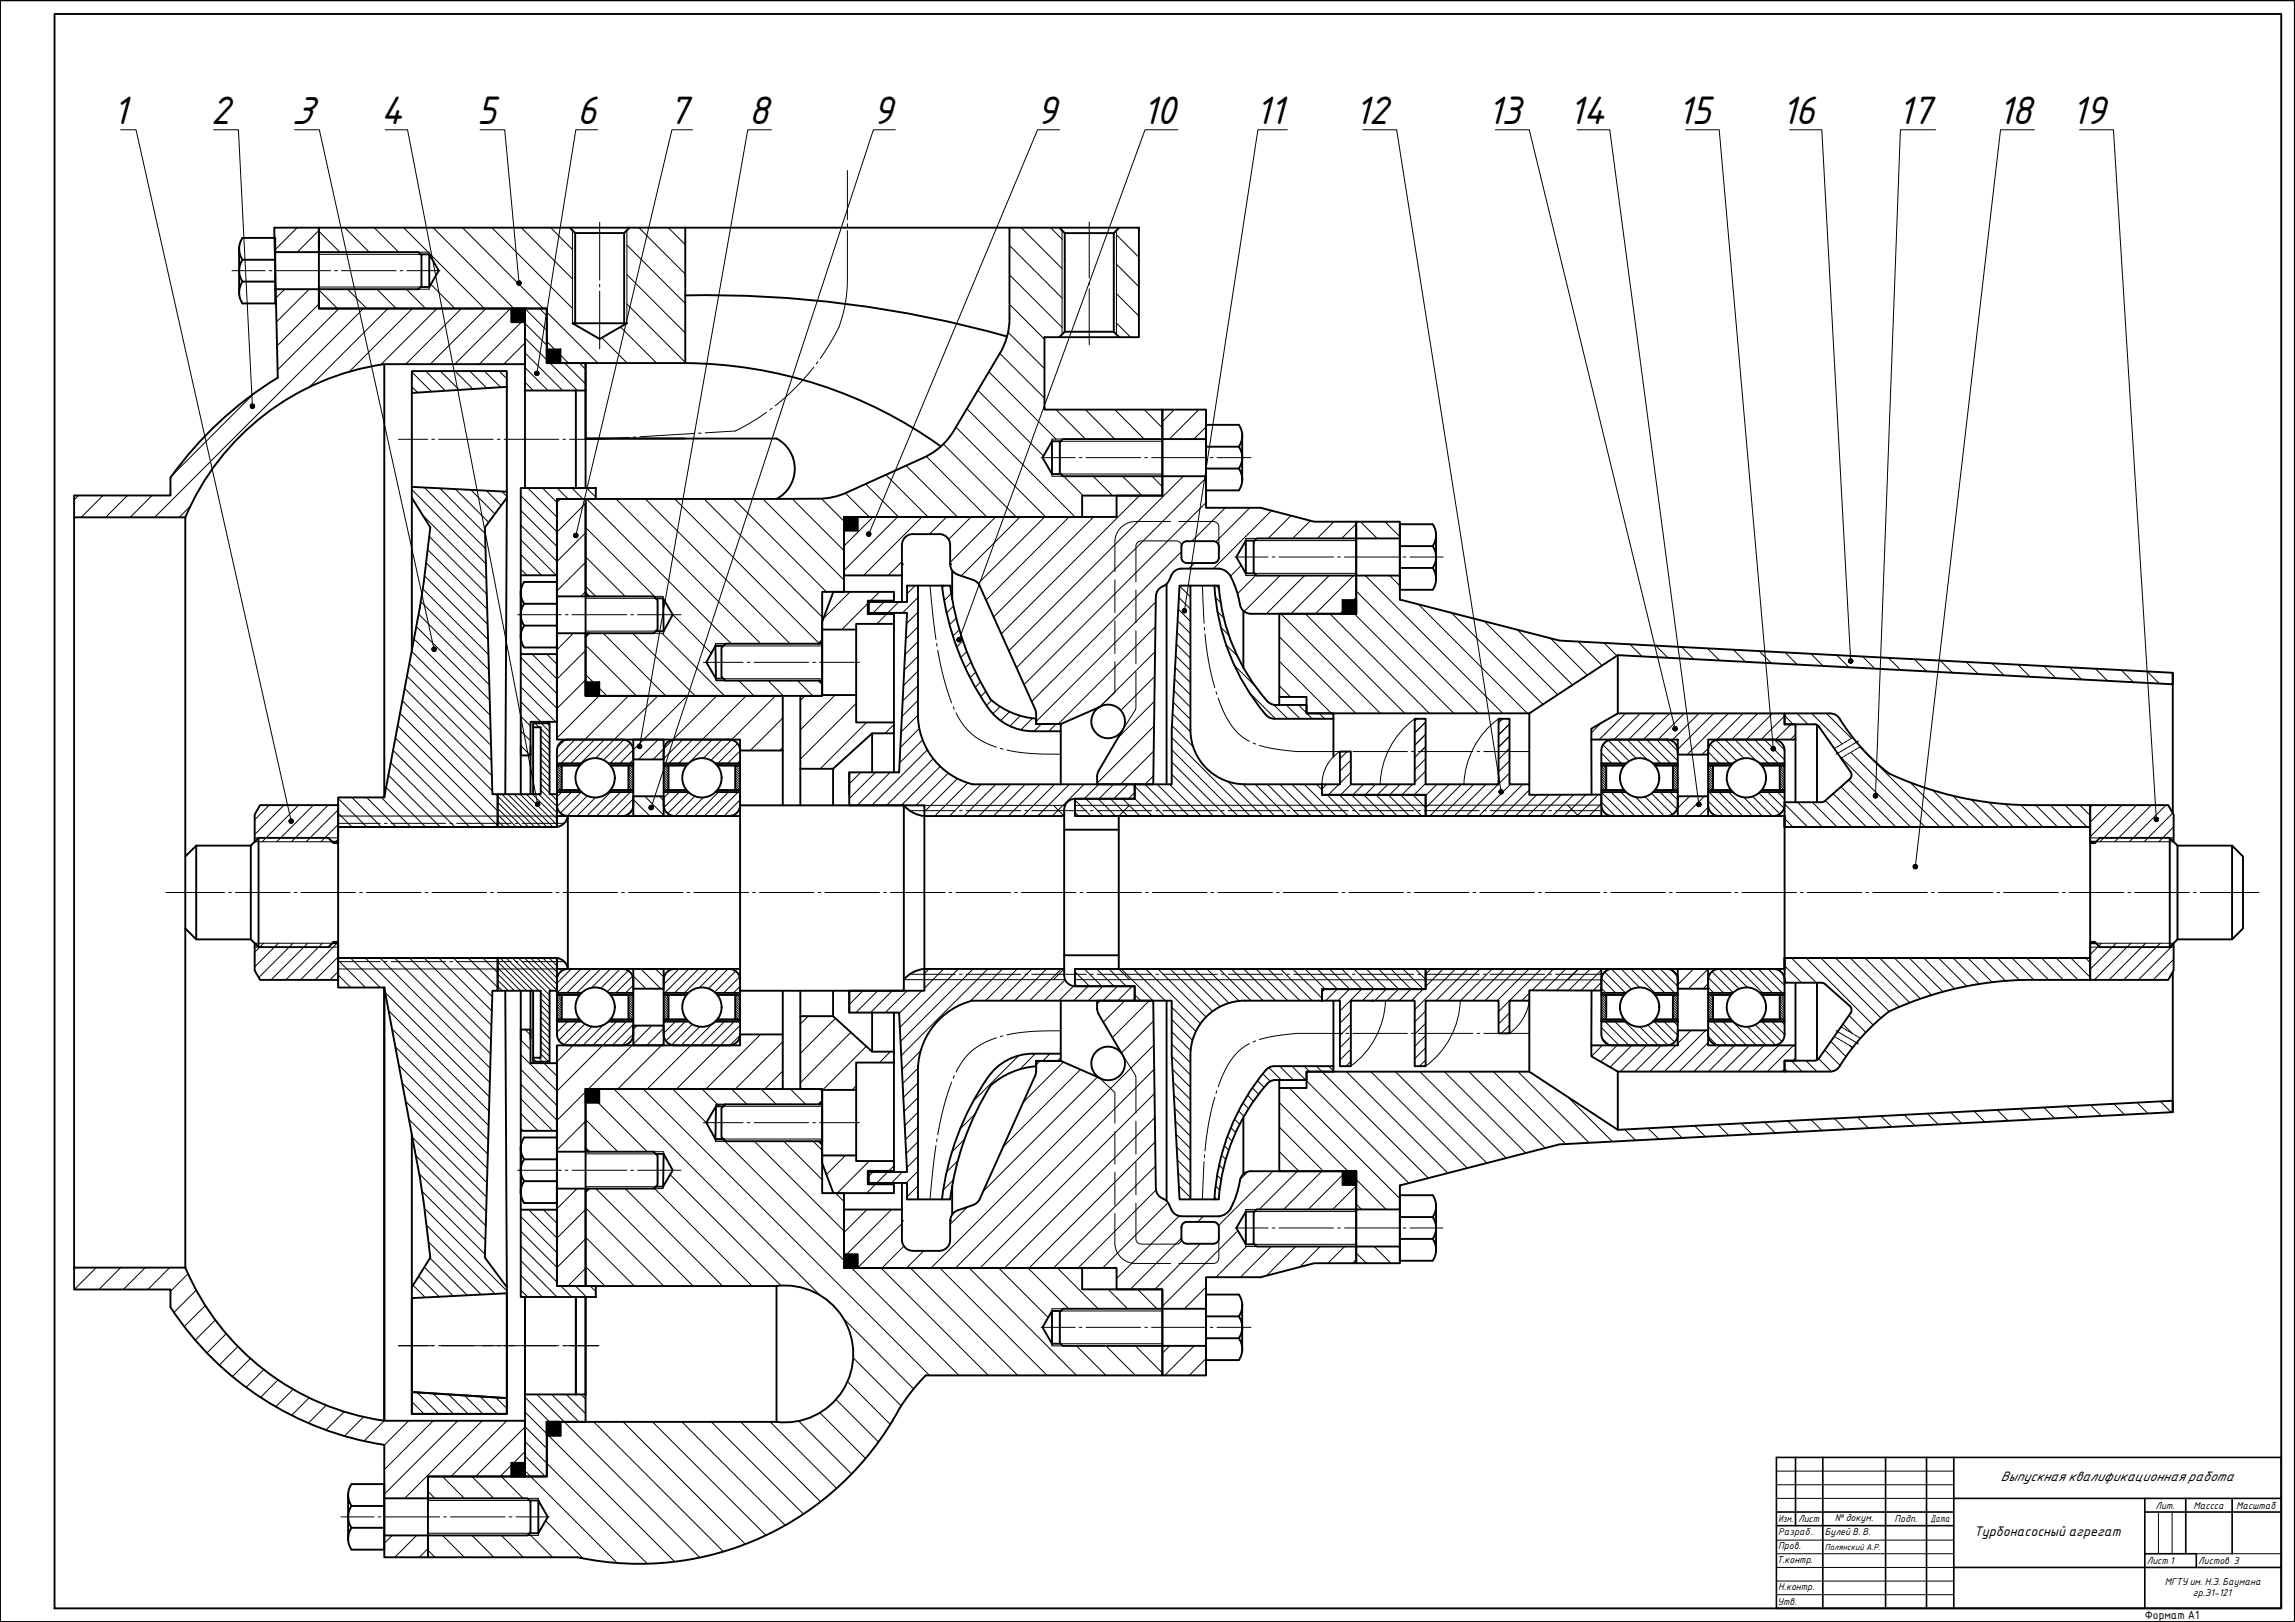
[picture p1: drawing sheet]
<svg xmlns="http://www.w3.org/2000/svg" width="841mm" height="594mm" viewBox="0 0 841 594" stroke-linecap="round" stroke-linejoin="round" font-family="sans-serif">
<defs><g id="words">
<g font-size="14">
<text x="41.2" y="45.5">1</text>
<text x="77.1" y="45.5">2</text>
<text x="106.7" y="45.5">3</text>
<text x="139.4" y="45.5">4</text>
<text x="174.7" y="45.5">5</text>
<text x="211.3" y="45.5">6</text>
<text x="245" y="45.5">7</text>
<text x="274.4" y="45.5">8</text>
<text x="319.8" y="45.5">9</text>
<text x="380" y="45.5">9</text>
<text x="418.6" y="45.5">10</text>
<text x="459.9" y="45.5">11</text>
<text x="496.4" y="45.5">12</text>
<text x="545" y="45.5">13</text>
<text x="574.8" y="45.5">14</text>
<text x="614.6" y="45.5">15</text>
<text x="652.7" y="45.5">16</text>
<text x="695.4" y="45.5">17</text>
<text x="732.1" y="45.5">18</text>
<text x="759" y="45.5">19</text>
</g>
<g font-size="4.9">
<text x="733.1" y="542.5">Выпускная квалификационная работа</text>
<text x="723.4" y="562.7">Турбонасосный агрегат</text>
</g>
<text font-size="4.2" x="786" y="593.1">Формат A1</text>
<text font-size="3.9" x="651.7" y="562.3">Разраб.</text>
<g font-size="3.5">
<text x="651.8" y="557.5">Изм.</text>
<text x="658.9" y="557.5">Лист</text>
<text x="672.4" y="557.2">№ докум.</text>
<text x="694.3" y="557.5">Подп.</text>
<text x="707.4" y="557.4">Дата</text>
<text x="789.9" y="552.5">Лит.</text>
<text x="803.8" y="552.5">Массса</text>
<text x="819.4" y="552.5">Масштаб</text>
<text x="668.7" y="562.3">Булей В. В.</text>
<text x="651.7" y="567.5">Пров.</text>
<text x="651.1" y="572.5">Т.контр.</text>
<text x="786.7" y="572.8">Лист 1</text>
<text x="805.5" y="572.8">Листов 3</text>
<text x="793.3" y="580.4">МГТУ им. Н.Э. Баумана</text>
<text x="651.4" y="587.8">Утв.</text>
<text x="651.7" y="582.5">Н.контр.</text>
<text x="803.6" y="584.6">гр.Э1-121</text>
</g>
<text font-size="3.1" x="668.7" y="567.7">Полянский А.Р.</text>
</g></defs>
<g fill="none" stroke="#000" stroke-width=".59">
<path d="M651 533.8h185v55.3h-185zM658 533.8v25M668 533.8v55.3M691 533.8v55.3M706 533.8v55.3M716 533.8v55.3M651 553.8h65M651 558.8h65M716 548.8h120M786 553.8h50M786 548.8v40.3M801 548.8v20.3"/>
<path d="M818 548.8v20.3M716 574.1h120M786 569.1h18.8v5"/>
</g>
<g fill="none" stroke="#000" stroke-width=".37">
<path d="M310.5 62.5v18M85 99.1h12.1M98.6 99.1h1M101.1 99.1h20M122.6 99.1h1M125.1 99.1h20M146.6 99.1h1M149.1 99.1h12.2M219.8 81.4v21.2M310.5 84.5v18a45.4 45.4 0 0 1-4.3 19.7l-5.6 9.1M310.5 82v1M399.2 81.3v20.5"/>
<path d="M219.8 104.1v1M219.8 106.6v21.2M399.2 103.3v1M399.2 105.8v20.5M298.2 134.5a83.9 83.9 0 0 1-14.1 14.1M299.7 132.5l-.6 .8M254.5 158.8l-20 1.2M256.9 158.6l-1 .1M280.9 151l-4.6 3.1-6.8 3.8-11.1 .6M282.9 149.5l-.8 .6M146 160.9h10.7M158.2 160.9h1"/>
<path d="M160.7 160.9h20M182.2 160.9h1M184.7 160.9h20M206.2 160.9h1M230.5 160.2l-11 .7h-10.8M233 160.1h-1M381.6 167.6h12.4M395.5 167.6h1M398 167.6h20M419.5 167.6h1M422 167.6h20M443.5 167.6h1"/>
<path d="M446 167.6h12.4M340.8 214.5l2.2 19.7M440.6 214.5l.7 13.8M452.6 204h12.1M466.2 204h1M468.7 204h20M490.2 204h1M492.7 204h20M514.2 204h1M516.7 204h12.1M189.7 225.1h16M207.2 225.1h1"/>
<path d="M209.7 225.1h20M231.2 225.1h1M233.7 225.1h15.9M343.2 235.7l.2 1M343.6 238.2a101 101 0 0 0 5.1 19.3M441.4 229.8l.1 1M441.6 232.3a101.6 101.6 0 0 0 3.6 19.6M257.7 242.6h14.6M273.8 242.6h1M276.3 242.6h20M297.8 242.6h1M300.3 242.6h14.6"/>
<path d="M349.3 258.8l.4 1M445.6 253.3l.3 1M446.4 255.7l.1 .3a28.3 28.3 0 0 0 9.3 14.3l2 1.2M350.4 261.1a22.7 22.7 0 0 0 14.7 12.6M366.6 274.1l.9 .3M369 274.7l1.2 .3a87 87 0 0 0 18.5 1.2M459.2 272.1l.9 .4M461.5 273a59.5 59.5 0 0 0 13.6 2.3h16.7M493.3 275.3h1M495.8 275.3h20M517.3 275.3h1M519.8 275.3h20"/>
<path d="M541.3 275.3h1M543.8 275.3h16.6M674.7 275.2l-1.9 1.1M674.9 275l-.1 .1M676.8 274l-1.7 1M677 273.8l-.1 .1M678.9 272.7l-1.8 1M679.1 272.6h-.1M681.1 271.4l-1.9 1.1M333.4 296.9h16.7M351.6 296.9h1M354.1 296.9h20"/>
<path d="M375.6 296.9h1M378.1 296.9h20M386.1 295h4.2M399.6 296.9h1M402.1 296.9h20M423.6 296.9h1M426.1 296.9h20M447.6 296.9h1M450.1 296.9h20M471.6 296.9h1M474.1 296.9h20M495.6 296.9h1"/>
<path d="M498.1 296.9h20M519.6 296.9h1M522.1 296.9h20M543.6 296.9h1M546.1 296.9h20M567.6 296.9h1M570.1 296.9h16.7M123.9 301.6h15.4M140.8 301.6h1M143.3 301.6h20M164.8 301.6h1M167.3 301.6h20"/>
<path d="M188.8 301.6h1M191.3 301.6h15.5M60.8 326.9h21.5M83.8 326.9h1M86.3 326.9h20M107.8 326.9h1M110.3 326.9h20M131.8 326.9h1M134.3 326.9h20M155.8 326.9h1M158.3 326.9h20M179.8 326.9h1"/>
<path d="M182.3 326.9h20M203.8 326.9h1M206.3 326.9h20M227.8 326.9h1M230.3 326.9h20M251.8 326.9h1M254.3 326.9h20M275.8 326.9h1M278.3 326.9h20M299.8 326.9h1M302.3 326.9h20M323.8 326.9h1"/>
<path d="M326.3 326.9h20M347.8 326.9h1M350.3 326.9h20M371.8 326.9h1M374.3 326.9h20M395.8 326.9h1M398.3 326.9h20M419.8 326.9h1M422.3 326.9h20M443.8 326.9h1M446.3 326.9h20M467.8 326.9h1"/>
<path d="M470.3 326.9h20M491.8 326.9h1M494.3 326.9h20M515.8 326.9h1M518.3 326.9h20M539.8 326.9h1M542.3 326.9h20M563.8 326.9h1M566.3 326.9h20M587.8 326.9h1M590.3 326.9h20M611.8 326.9h1"/>
<path d="M614.3 326.9h20M635.8 326.9h1M638.3 326.9h20M659.8 326.9h1M662.3 326.9h20M683.8 326.9h1M686.3 326.9h20M707.8 326.9h1M710.3 326.9h20M731.8 326.9h1M734.3 326.9h20M755.8 326.9h1"/>
<path d="M758.3 326.9h20M779.8 326.9h1M782.3 326.9h20M803.8 326.9h1M806.3 326.9h21.5M123.9 352.2h15.4M140.8 352.2h1M143.3 352.2h20M164.8 352.2h1M167.3 352.2h20M188.8 352.2h1M191.3 352.2h15.5"/>
<path d="M333.4 356.8h16.7M351.6 356.8h1M354.1 356.8h20M375.6 356.8h1M378.1 356.8h20M386.1 358.8h4.2M399.6 356.8h1M402.1 356.8h20M423.6 356.8h1M426.1 356.8h20M447.6 356.8h1M450.1 356.8h20"/>
<path d="M471.6 356.8h1M474.1 356.8h20M495.6 356.8h1M498.1 356.8h20M519.6 356.8h1M522.1 356.8h20M543.6 356.8h1M546.1 356.8h20M567.6 356.8h1M570.1 356.8h16.7M367.5 379.4l-.9 .3M388.7 377.5a84.9 84.9 0 0 0-19.7 1.5"/>
<path d="M491.8 378.5h-16.7a65.5 65.5 0 0 0-13.6 2.3M493.3 378.5h1M495.8 378.5h20M517.3 378.5h1M519.8 378.5h20M541.3 378.5h1M543.8 378.5h16.6M672.8 377.5l1.9 1.1M674.8 378.7h.1M675.1 378.8l1.7 1M676.9 379.9l.1 .1M348.7 396.3a101 101 0 0 0-5.1 19.3"/>
<path d="M349.7 394l-.4 .9M365.1 380.1a22.8 22.8 0 0 0-14.7 12.6M445.9 399.5l-.3 .9M457.8 382.3a23.3 23.3 0 0 0-10.4 13.1l-1 2.7M460.1 381.2l-.9 .4M677.1 380l1.8 1M679 381.1l.1 .1M679.2 381.2l1.9 1.1M257.7 411.2h14.6M273.8 411.2h1M276.3 411.2h20M297.8 411.2h1"/>
<path d="M300.3 411.2h14.6M343 419.6l-2.2 19.7M343.4 417.1l-.2 1M445.2 401.9a99.6 99.6 0 0 0-3.6 19.6M189.7 428.6h16M207.2 428.6h1M209.7 428.6h20M231.2 428.6h1M233.7 428.6h15.9M441.3 425.5l-.7 13.8M441.5 423l-.1 1M452.6 449.8h12.1"/>
<path d="M466.2 449.8h1M468.7 449.8h20M490.2 449.8h1M492.7 449.8h20M514.2 449.8h1M516.7 449.8h12.1M146 492.9h10.7M158.2 492.9h1M160.7 492.9h20M182.2 492.9h1M184.7 492.9h20M206.2 492.9h1"/>
<path d="M208.7 492.9h10.8M381.6 486.1h12.4M395.5 486.1h1M398 486.1h20M419.5 486.1h1M422 486.1h20M443.5 486.1h1M446 486.1h12.4M651 538.8h65M124.9 555.6h12.2M138.6 555.6h1M141.1 555.6h20"/>
<path d="M162.6 555.6h1M165.1 555.6h20M186.6 555.6h1M189.1 555.6h12.1M651 543.8h65M651 548.8h65M791 553.8v15.3M796 553.8v15.3M651 564.1h65M651 569.1h65M651 574.1h65M651 579.1h65"/>
<path d="M804.8 569.1h31.2M651 584.1h65"/>
</g>
<g fill="none" stroke="#000" stroke-width=".7">
<path d="M0 .1h841v594h-841zM20 5.1h816v584h-816zM87.6 90.6v17.1M88.9 95.1h12M88.9 95.1a7 7 0 0 1 0-8h12v24h-12a7.1 7.1 0 0 1 0-8M88.9 95.1a7 7 0 0 0 0 8M100.9 92.3h52.4l1.2 1.2v11.3l-1.2 1.1h-52.4M116.9 91.4v-8h253v33.2a24.7 24.7 0 0 1-3.5 12.8l-16.8 28.3a24.9 24.9 0 0 1-11.2 9.9l-28.2 12.8M154.1 93.1h3.2M157.3 93.1l3.5 6-3.5 6zM208.8 83.4l2 2v33M210.8 85.4h17.9"/>
<path d="M230.7 83.4l-2 2v33M251.1 83.4v49.6M369.9 83.4h47.5v40.1h-34.6v26.5h43.2v31.5h-29.4v7.8h-87.3v27.5h-8v38.1h-86.7v-23v23h72.3v20h-15.7v-4h-67.1v-88.2h10.5v35.7M388.2 83.4l2 2v36.1l-2 2M390.2 85.4h18M410.1 83.4l-1.9 2v36.1l1.9 2M88.9 103.1h12M116.9 105v8h83.5v20h14.2v27.6h70a12.5 12.5 0 0 1 0 22.2M154.1 105.1h3.2M187.4 113h5v5h-5zM192.4 113h8v20h14.2v10h-22.2zM209.8 118.4h19.9l-9.9 5.8z"/>
<path d="M251.1 108.2a406.7 406.7 0 0 1 117.9 15M140.8 133.4a93.6 93.6 0 0 0-72.9 56.1M150.9 135.9h34.8v5.8l-34.8 2.2zM200.4 128h5v5h-5zM214.6 133h36.5M251.1 133a162.5 162.5 0 0 1 93.7 30.5M390.2 121.5h18M150.9 143.9v34.4M185.7 141.7v38.4M192.4 143v35.7M211 143v35.7M214.6 143v35.7"/>
<path d="M454 155.6h-12v24h12M454 155.6a7 7 0 0 1 0 8M455.2 159.1v17.1M150.9 178.3l34.8 1.8v2.2l-8 10.9 2.7 97.7h2v12h-58.5v-10.8h16.9l13.1-69.6 1.4-9.3 2.4-20-6.8-10.9zM190.8 178.7h27.5v4h-14.2v81.7h-9.7v12.3h-3.6zM214.6 160.6h36.5M385.5 161.6v12l-3.5-6zM385.5 173.6h3.2M385.5 161.6h3.2M442 160.8h-52.5l-1.1 1.2v11.3l1.1 1.1h52.5M442 163.6h12M442 171.6h12"/>
<path d="M454 163.6a7 7 0 0 1 0 8M454 171.6a7 7 0 0 1 0 8M27.2 189.5v274.8M67.9 189.5h-40.7v-8h35.3v-6.5a134.2 134.2 0 0 1 39.3-36.7l-1.3-54.9h16.4v29.6h75.5v20.4h-51.6v158.7M67.9 189.5v124.2M150.9 182.3v55.9M185.7 182.3l-.5 108.6M284.6 182.7h-70v35.7M309.3 189.3h5v5h-5zM310.2 180.4a25 25 0 0 1-10.2 2.3h-15.4M434.9 198.2h9.7M434.9 198.2l-1.4 .6-.6 1.4"/>
<path d="M444.7 198.2l1.4 .6 .6 1.4M456.5 198v12l-3.4-6zM456.5 198h3.2M497 191.1h16v28.5l58.5 15 224.7 11.8v4.2l-203.3-10.6-32.5 21.3h-81.6v-6h-10v-30.5h28.2zM513 197.2h-52.5l-1.1 1.1v11.4l1.1 1.1h52.5M525 192h-12v24h12M525 192a7 7 0 0 1 0 8 7 7 0 0 1 0 8M526.2 195.4v17.2M190.8 216.6v17.1M190.8 210.7h13.3M204.1 218.4h11.8M214.6 217.1l1.3 1.3h23.7l1.4 1.4v10.7l-1.5 1.4h-35.4"/>
<path d="M214.6 218.4v13.6M240.3 219.2h2.7M243 219.2l3.5 5.9-3.3 6.1M243 219.2l.2 12M305.4 216.8h22.2v3.2h-9.6v4.9h9.6v3.6h-13.8v36.1h13.8v4h-8l-14.3 13h-12v-26.7h8v-27.1zM330.5 210.7v9.8M336.4 214.5h11.8a103.4 103.4 0 0 0 14.8 41.6 28.3 28.3 0 0 0 16.7 7.1M345.2 214.5a97.1 97.1 0 0 0 18.6 46.8 20 20 0 0 0 14.7 6.5M348.9 209v10.4M423.6 218.4l-1 68.9h-20.6v-3M427.5 213.9v73.4M432.9 200.2l.1 4.6 .9 1.1 1 .3"/>
<path d="M434.9 206.2h9.7M436.2 214.5h10.4a71.5 71.5 0 0 0 17.7 42.2M445 214.5a78.8 78.8 0 0 0 19.8 48.1l2.2 .6M446.7 200.2l-.1 4.6-.9 1.1-1 .3M451 211.1a32.3 32.3 0 0 1 3.3 10.1M451 211.1a5.5 5.5 0 0 0-4.3-2.8h-13.8l-1.3 .2-1.1 .6a7.9 7.9 0 0 0-2.3 4l-.7 .8a7.3 7.3 0 0 0-3.7 3.2l-.2 1.3M456.5 210h3.2M492 219.8h5v5h-5zM513 200h12M513 208h12M525 208a7 7 0 0 1 0 8M190.8 239.6h13.3"/>
<path d="M192.1 229.1h12M192.1 221.1h12M192.1 221.1a7 7 0 0 1 0-8h12v24h-12a7.1 7.1 0 0 1 0-8M192.1 221.1a7 7 0 0 0 0 8M215.9 231.9l-1.3 1.3M240.3 231.2h2.9M262.2 236.6l-3.4 6 3.6 6M262.2 236.6l.2 12M262.2 236.6h2.9M301.3 235.8h-35.4l-1.5 1.5v10.6l1.4 1.4h35.5M301.3 234.5l-1.3 1.3M301.3 230.6h12.5"/>
<path d="M327.6 228.5v36.1M454.4 221.2a4 4 0 0 0 3.9 3.6h38.7v-33.7h-15.4l-19.6-5.1h-20v-36h-16v31.5h-16.8v7.8h-99.9v21.4h21.2v-11.1a4 4 0 0 1 4-4h9.7a4 4 0 0 1 4 4v7.1l.6 2 1.4 1.4 7 2.5 1.6 1.5 20.6 45.7 .3 1.3v4.1M455.7 223.8v20.8M592.9 240v21.3M214.6 249.9h5v5h-5zM262.4 248.6h2.7M300 249.3l1.3 1.2M301.3 254.6h12.5M402.5 259.1l-13.8 6.1h-9M403 258.9l-.4 .2M403 258.9a6.2 6.2 0 0 1 7.3 .8 6.2 6.2 0 0 1 1.3 7.3l-9 15.3M403 258.9a6.2 6.2 0 0 0-1.4 9.5 6.2 6.2 0 0 0 9.6-.7"/>
<path d="M464.3 256.7l1.3 1 1.5 .5h11.7v3.1h9.9v2h-21.7M468.8 255.3v2.9M796.2 246.4v51.4M190.8 273.3v17.6M194.4 273.3v17.6M195.4 264.9h6v26h2.7v12h-21.7v-12h13zM195.4 266.4h2.8v24.5h-2.8M204.1 279.7h9M223 279.7h9.1M228.1 270.9h-20a4 4 0 0 0-4 4v20a4 4 0 0 0 4 4M228.1 270.9a4 4 0 0 1 4 4v20a4 4 0 0 1-4 4M232.1 270.9h11.1v7.2h-11.1z"/>
<path d="M243.2 279.7h9M262.2 279.7h9M286.9 274.9v20.1M319.6 268.6v14.3M327.6 268.6v14.3M378.5 267.8h10.2M379.7 265.2h9v22.1M488.7 263.3v13.9M491 275.3h4v12h23.4v-24h4v24h26.8v-24h4v24h7.2v3.8l26.4-.1v7.9h-64.4v-7.8h-38v-3.8h6.6zM560.4 261.3v26M583.2 266.9l9.7-5.6h61.1v4h4v5.6h-32v5.5h-11.2v-5.5h-31.6zM583.2 270.9v20.2"/>
<path d="M586.8 274.9v20M586.8 279.7h9.1M586.8 274.9a4 4 0 0 1 4-4h20a4 4 0 0 1 4 4v20a4 4 0 0 1-4 4M605.8 279.7h9M626 279.7h9M644.9 279.7h9.1M658 270.9v22.9M665.8 265.5v28.3M204.1 290.1h9M204.1 280.4h8.3M204.1 289.4h8.3M205.9 280.4v9"/>
<path d="M208.1 298.9h63.1M208.1 298.9a4.6 4.6 0 0 1-4 4M223 290.1h9.1M223.7 280.4h8.4M223.7 289.4h8.4M230.3 280.4v9M232.1 291.6h11.1v7.3h-11.1zM243.2 290.1h9M243.2 280.4h8.4M243.2 289.4h8.4M245 280.4v9M247.2 298.9a4 4 0 0 1-4-4v-20a4 4 0 0 1 4-4h20a4 4 0 0 1 4 4v88h40"/>
<path d="M262.2 290.1h9M262.8 280.4h8.4M262.8 289.4h8.4M269.4 280.4v9M271.2 294.9a4 4 0 0 1-4 4M271.2 295h60M293.3 281.6v13.4M305.3 281.6v13.4M311.2 282.9v8M331.2 295v67.9h-20v8M331.2 295a11.1 11.1 0 0 0 7.6 3.9v56a11 11 0 0 0-7.6 3.9M356.4 287.3h59.4v5.3h-21.8"/>
<path d="M356.4 287.3a26.5 26.5 0 0 1-20-24.4v-48.4h-4v6h-14v4h14l-2.9 58.4h-18.3v12.1h27.6v3.9h51.2a5 5 0 0 1 2.4-6l1.6-.3M390 298.9v5h20M402.6 282.3l-.5 2M407.8 298.9h246.2M410 298.9v56M456.2 287.3h28.2v3.8h38v7.8h-128.5v-6.3M456.2 287.2a20 20 0 0 1-20-19.9v-52.8h-4l-2.8 52.8v20h-13.6v5.3h-21.9M586.8 290.1h9.1M586.8 280.4h8.4M586.8 289.4h8.4M586.8 294.9a4 4 0 0 0 4 4M588.6 280.4v9"/>
<path d="M605.8 290.1h9M606.5 280.4h8.3M606.5 289.4h8.3M613.1 280.4v9M614.8 291.6h11.2v7.3h-11.2zM626 290.1h9M626 280.4h8.3M626 289.4h8.3M627.7 280.4v9M630 298.9a4 4 0 0 1-4-4v-20a4 4 0 0 1 4-4h20a4 4 0 0 1 4 4v20a4 4 0 0 1-4 4M644.9 290.1h9.1M645.6 280.4h8.4"/>
<path d="M645.6 289.4h8.4M652.2 280.4v9M654 298.9v4h60M654 298.9v4h112v48h-112v4M677.8 285.3l.7-1.2-.3-1.4-11.9-16.9-1-.5h-11.3v-4h16.7a4.8 4.8 0 0 1 4.3 3.3 76.8 76.8 0 0 0 17.2 18.7 124.5 124.5 0 0 0 53.8 11.6h20v8h-112v-9.1l14.2-.1 9.6-8.4M71.9 309.7v34.4h20M91.9 309.7l2.8-2.8v40l-2.8-2.8M91.9 309.7h-20l-4 4v26.4l4 4M91.9 309.7v34.4M93.3 308.3v-9.9l2-3.5h28.6v13.4h-2.1M94.7 306.9h25.6l2 1.9h1.6M390 303.9v51"/>
<path d="M654 302.9v48M768.1 308.3h-2.1v-13.4h28.6l1.9 3.5v9.9M795.1 306.9h-25.6l-1.9 1.9h-1.6M798 309.7l-2.9-2.8v40l2.9-2.8M798 309.7h20l4 4v26.4l-4 4h-20M798 309.7v34.4M818 309.7v34.4M67.9 340.1v124.2M93.3 345.5v9.9l2 3.5h28.6v-13.4h-2.1M123.9 350.9h58.5v12h-2l-2.7 97.7 8 10.9v2.2l-34.8 1.8v-4l6.8-10.9-2.4-20-1.4-9.4-13.1-69.5h-16.9zM123.9 345h-1.6l-2 1.9h-25.6M182.4 350.9h21.7v12h-2.7v26h-6v-26h-13z"/>
<path d="M204.1 350.9a4.6 4.6 0 0 1 4 4M228.1 354.9a4 4 0 0 1 4 4v20M232.1 354.9h11.1v7.2h-11.1zM247.2 354.9a4 4 0 0 0-4 4v20M267.2 354.9a4 4 0 0 1 4 4v20M271.2 354.9h-67.1v-4h-80.2v-48h80.2v-4h4v56a4 4 0 0 0-4 4v20M390 349.9h20M393.9 354.9h260.1M586.8 358.9v20M590.8 354.9a4 4 0 0 0-4 4M610.8 354.9a4 4 0 0 1 4 4v20M614.8 354.9h11.2v7.2h-11.2z"/>
<path d="M630 354.9a4 4 0 0 0-4 4v20M650 354.9a4 4 0 0 1 4 4v20M658 359.9v23M665.8 359.9v28.4M714 350.9h-60v4M766 345h1.6l1.9 1.9h25.6M768.1 345.5h-2.1v13.4h28.6l1.9-3.5v-9.9M796.2 356v51.3M185.2 362.9l.5 108.6M190.8 377.1h3.6v12.3h9.7v81.6h14.2v4h-27.5zM190.8 362.9v17.6M194.4 362.9v17.6"/>
<path d="M195.4 362.9h2.8v24.5h-2.8M204.1 374.1h9M204.1 363.7h9M204.1 373.4h8.3M204.1 364.4h8.3M204.1 378.9a4 4 0 0 0 4 4h20M205.9 364.4v9M223 374.1h9.1M223 363.7h9.1M223.7 373.4h8.4M223.7 364.4h8.4M230.3 364.4v9"/>
<path d="M232.1 378.9a4 4 0 0 1-4 4M232.1 375.6h11.1v7.3h-11.1zM243.2 374.1h9M243.2 363.7h9M243.2 373.4h8.4M243.2 364.4h8.4M243.2 378.9a4 4 0 0 0 4 4h20a4 4 0 0 0 4-4M245 364.4v9M262.2 374.1h9M262.2 363.7h9M262.8 373.4h8.4M262.8 364.4h8.4"/>
<path d="M269.4 364.4v9M286.9 362.9v16M293.3 372.2h12l14.3 13h8v4h-13.8v36.1h13.8v3.6h-9.6v4.9h9.6v3.2h-22.2l-4.1-11v-27.1h-8zM293.3 362.9v9.3M305.3 362.9v9.3M319.6 370.9v14.3M327.6 370.9v14.3M356.4 366.5a26.5 26.5 0 0 0-20 24.4M388.7 366.5v22.1h-9M393.9 361.2h21.9v5.3h13.6v20l2.8 52.8h4v-52.8a20 20 0 0 1 20-20M393.9 361.2v-6.3h128.5v7.4h-38v4.2h-28.2M394 361.2h21.8v5.3h-59.4"/>
<path d="M394 361.2a4 4 0 0 1-4-4v-2.3h-51.2v8h-27.6v8h18.3l2.9 58.4h-14v4h14v6h4v-48.4M402 369.4v-2.9h20.6l1 68.8M402.1 369.4l.5 2M402.6 371.4l9 15.4a6.2 6.2 0 0 1-1.3 7.2 6.2 6.2 0 0 1-7.3 .8M427.5 366.5v73.4M484.4 362.3h38v-7.4h64.4v7.9l-26.4-.1v3.8h-7.2v12h-4v-12h-26.8v24h-4v-24h-23.4v24h-4v-24h-6.6zM488.7 366.5v24M560.4 366.5v26M583.2 362.8v20.1M586.8 374.1h9.1M586.8 363.7h9.1M586.8 373.4h8.4"/>
<path d="M586.8 364.4h8.4M586.8 378.9a4 4 0 0 0 4 4h20a4 4 0 0 0 4-4M588.6 364.4v9M605.8 374.1h9M605.8 363.7h9M606.5 373.4h8.3M606.5 364.4h8.3M613.1 364.4v9M626 374.1h9M626 363.7h9M626 373.4h8.3M626 364.4h8.3"/>
<path d="M626 378.9a4 4 0 0 0 4 4h20a4 4 0 0 0 4-4M627.7 364.4v9M644.9 374.1h9.1M644.9 363.7h9.1M645.6 373.4h8.4M645.6 364.4h8.4M652.2 364.4v9M677.8 368.4l-9.6-8.3-14.2-.2v-9h112v8h-20a124 124 0 0 0-53.8 11.6 82.5 82.5 0 0 0-18.8 21l-1.5 .8-1.2 .2h-16.7v-4h10.9l1.1-.4 12.2-17M677.8 368.4l.7 1.3-.3 1.4M214.6 398.9h5v5h-5zM301.3 399.2h12.5M327.6 389.2v36.1"/>
<path d="M378.5 385.9h10.2M378.5 385.9a20.4 20.4 0 0 0-17.8 10.6 99.8 99.8 0 0 0-15.5 42.8M379.7 388.6v4.1l-.3 1.2-20.6 45.8-1.6 1.4-7 2.5-1.4 1.5-.6 2v7a4 4 0 0 1-4 4h-9.7a4 4 0 0 1-4-4v-11.1h-21.2v21.4h99.9v7.8h16.8v31.6h16v-36h20l19.6-5.1h15.4v-33.7h-38.7a4 4 0 0 0-3.9 3.5M379.7 388.6h9l13.8 6M379.7 390.5a28.3 28.3 0 0 0-16.7 7.1 103.4 103.4 0 0 0-14.8 41.7h-11.8M402.6 394.6l.4 .2M411.2 386a6.2 6.2 0 0 0-9.6-.7 6.2 6.2 0 0 0 1.4 9.5M468.8 398.5h10v-6h81.6l32.5 21.3 203.3-10.6v4.1l-224.7 11.8-58.5 15.1v28.5h-16v-33.7h-28.2zM468.8 395.6v2.9M583.2 382.9h31.6v-5.5h11.2v5.5h32v5.6h-4v4h-61.1l-9.7-5.6zM592.9 392.5v21.3M150.9 415.6v55.9"/>
<path d="M190.8 414.2h13.3M262.2 417.2h2.9M262.4 405.2l-3.6 6 3.4 6M262.4 405.2l-.2 12M262.4 405.2h2.7M300 418l1.3 1.3M301.3 404.5h-35.5l-1.4 1.4v10.6l1.5 1.5h35.4M301.3 403.2l-1.3 1.3M455.7 409.2v20.8M190.8 420.1v17.1M192.1 424.6h12M192.1 432.6h12"/>
<path d="M192.1 424.6a7 7 0 0 1 0-8h12v24h-12a7.1 7.1 0 0 1 0-8M192.1 424.6a7 7 0 0 0 0 8M204.1 421.8h35.4l1.5 1.5v10.6l-1.4 1.4h-23.7l-1.3 1.3M204.1 435.3h11.8M214.6 435.3v35.7h-10.5v-88.1h67.1v-4h15.7v20h-72.3v22.9v-22.9h86.7v38.1h8v27.4h87.3v7.8h29.4v31.6l-86.7-.1-4.4 4.8-4.5 6.2a108.6 108.6 0 0 1-118.8 55.7h-54.8v-8M214.6 435.3v35.7h70M214.6 421.7v13.6M214.6 420.6l1.3 1.2M240.3 422.6h2.9M240.3 434.6h2.7M243.2 422.6l3.3 6-3.5 6M243.2 422.6l-.2 12"/>
<path d="M301.3 423.2h12.5M330.5 433.3v9.7M348.9 434.4v10.4M423.6 435.3a4.6 4.6 0 0 0 3.5 4.2l1.1 1.2 1.1 2.4M445 439.3a78.8 78.8 0 0 1 19.8-48.2l2.2-.6h21.7v2h-9.9v3.1h-11.7l-1.5 .4a43.1 43.1 0 0 0-9.2 11.9 71.5 71.5 0 0 0-9.8 31.4h-10.4M454.3 432.5a32.3 32.3 0 0 1-3.3 10.1M492 429h5v5h-5zM525 437.8h-12v24h12M525 437.7a7 7 0 0 1 0 8.1M190.8 443.1h13.3M309.3 459.4h5v5h-5zM429.3 443.1l.7 1.1 1.1 .8 1.9 .5"/>
<path d="M434.9 455.5h9.7M434.9 447.5h9.7M434.9 447.5l-1.4 .6-.6 1.5 .1 4.5 .9 1.2 1 .2M444.7 447.5l1.4 .6 .6 1.4-.1 4.6-.9 1.2-1 .2M451 442.6a5.5 5.5 0 0 1-4.3 2.9h-13.8M456.5 443.8v12l-3.4-6zM456.5 443.8h3.2M456.5 455.8h3.2M513 443h-52.5l-1.1 1.1v11.3l1.1 1.2h52.5M513 453.8h12M513 445.8h12M525 445.7a7 7 0 0 1 0 8 7 7 0 0 1 0 8.1"/>
<path d="M526.2 441.2v17.1M67.9 464.3h-40.7v8h35.3v6.5a114.6 114.6 0 0 0 78.3 50.4M67.9 464.3a93.6 93.6 0 0 0 72.9 56.1v-158.7v158.7h51.6v20.4h-35.6v29.6h-16v-41.2M150.9 475.5v34.4M185.7 473.7v44.2h-34.8v-8l34.8 2.2zM192.4 475v35.7M211 475v35.7M214.6 475v35.7M284.6 471v49.8M284.6 471a25.1 25.1 0 0 1 28.1 24.9 25.1 25.1 0 0 1-28.1 24.9M442 479.4h-52.5l-1.1 1.1v11.3l1.1 1.1h52.5M455.2 477.6v17.1"/>
<path d="M385.5 480.2v12l-3.5-6.1zM385.5 480.2h3.2M385.5 492.2h3.2M442 490.1h12M442 482.1h12M454 482.1a7 7 0 0 0 0-8h-12v24.1h12a7 7 0 0 0 0-8.1M454 482.1a7 7 0 0 1 0 8M150.9 509.9l34.8 2.2v5.8h-34.8zM192.4 510.7h22.2v10.1h-14.2v20h-8zM187.4 535.8h5v5h-5zM200.4 520.8h5v5h-5zM284.6 520.8h-84.2v20h-43.6v8"/>
<path d="M127.6 547v17.1M128.8 559.6h12M128.8 551.6a7 7 0 0 0 0 8M140.8 551.6h-12a7 7 0 0 1 0-8h12v24h-12a7.1 7.1 0 0 1 0-8M140.8 548.8h52.5l1.1 1.1v11.3l-1.1 1.2h-36.5M194.1 549.6h3.2M197.3 549.6l3.4 6-3.4 6zM140.8 562.4h16M194.1 561.6h3.2"/>
<circle cx="218.1" cy="284.9" r="7.2"/>
<circle cx="257.2" cy="284.9" r="7.2"/>
<circle cx="600.8" cy="284.9" r="7.2"/>
<circle cx="640" cy="284.9" r="7.2"/>
<circle cx="218.1" cy="368.9" r="7.2"/>
<circle cx="257.2" cy="368.9" r="7.2"/>
<circle cx="600.8" cy="368.9" r="7.2"/>
<circle cx="640" cy="368.9" r="7.2"/>
</g>
<g fill="none" stroke="#000" stroke-width=".37">
<path d="M108.9 83.4l-8 8M116.9 84.7l7.6 7.6M116.9 84.4l-8 7.9M116.9 93.1h37.2M126.4 83.4l8.9 8.9M137.1 83.4l9 8.9M147.9 83.4l9 8.9M153.3 92.3h4v.8M157.3 92.8l20.2 20.2M158.7 83.4l29.6 29.6M169.5 83.4l29.6 29.6M180.3 83.4l29.5 29.5"/>
<path d="M191 83.4l18.8 18.7M201.8 83.4l8 8M209.8 84.4v34M229.7 89.8l21.4 21.4M229.7 84.4v34M234.1 83.4l17 17M244.9 83.4l6.2 6.2M369.9 89.9l19.3 19.2M374.2 83.4l15 15M385 83.4l4.2 4.2M389.2 84.4v38.1M409.1 96.8l8.3 8.2"/>
<path d="M409.1 86l8.3 8.2M409.1 84.4v38.1M417.3 83.4l.1 .1M104.3 105.9l-3.2 3.2M113.3 105.9l-12 12M116.9 106.2l6.7 6.8M116.9 111.4l-15.4 15.3M116.9 105.1h37.2M124.2 113l-22.5 22.5M127.4 105.9l7 7.1M133.2 113l-76.5 76.5M138.1 105.9l7.1 7.1"/>
<path d="M142.2 113l-28.8 28.7M148.9 105.9l7.1 7.1M151.1 113l-23.1 23.2M157.3 105.1v.8h-4M157.9 104.1l8.8 8.9M160.1 113l-20.6 20.6M169.1 113l-20.4 20.4M178.1 113l-20.4 20.4M187 113l-20.3 20.4M192.4 118.4l8 8M192.4 113l8 8M192.4 116.6l-16.8 16.8"/>
<path d="M197.7 113l2.7 2.7M200.4 114.3l18.7 18.7M227.4 119.8l13.2 13.2M229.7 111.3l21.4 21.4M229.7 100.6l21.4 21.3M369.9 111.4l12.9 12.9M369.9 100.7l19.3 19.2M409.1 118.3l5.2 5.2M409.1 107.5l8.3 8.3M150.9 136.2l7.2 7.3M156 135.9l7.2 7.2M161.4 135.9l6.9 6.9"/>
<path d="M166.8 135.9l6.5 6.6M172.1 135.9l6.3 6.3M177.5 135.9l6 5.9M182.9 135.9l2.8 2.8M192.4 140l3 3M192.4 134.6l8.4 8.4M192.4 129.2l13.8 13.8M192.4 123.8l8 8M192.4 125.6l-7.8 7.8M200.4 125.1l7.9 7.9M201.5 133l10.1 10M206.9 133l7.7 7.6"/>
<path d="M212.3 133l2.3 2.2M220.5 123.7l9.3 9.3M362.4 136.2l24.6 24.6M366.4 129.4l16.4 16.4M369.4 121.7l13.4 13.3M93 144.2l-29.9 29.9M150.9 141.6l2.2 2.2M350.3 156.5l32.9 32.8M354.3 149.7l39.7 39.6M358.4 143l24 24M387 150l10.8 10.8M397.7 150l10.8 10.8"/>
<path d="M408.5 150l10.8 10.8M419.3 150l6.7 6.7M430.3 150l-4.3 4.4M439.3 150l-10.8 10.8M442 156.4l-4.5 4.4M150.9 179.3l27.2 27.2M155.5 178.6l22.4 22.3M161.2 178.8l16.6 16.6M166.9 179.1l12.2 12.2M172.6 179.4l8.8 8.8M178.2 179.7l5.5 5.4M183.9 180l1.8 1.8"/>
<path d="M193.4 178.7l10.7 10.7M198.8 178.7l5.3 5.3M204.2 178.7l4 4M209.6 178.7l4 4M215 178.7l3.3 3.4M317.2 177.3l12.1 12M324.6 173.9l15.5 15.4M332 170.5l18.9 18.8M339.4 167.1l22.2 22.2M345.7 162.6l26.7 26.7M385.5 173.6v.8h4M388.7 161.6h37.3"/>
<path d="M388.7 173.6h37.3M389.5 160.8h-4v.8M389.8 174.4l7.1 7.1M400.6 174.4l7.1 7.1M411.4 174.4l7.1 7.1M422.1 174.4l3.9 3.8M433.6 174.4l-63.9 64M442 175.1l-69.5 69.5M28.8 181.5l-1.6 1.6M37.7 181.5l-8 8M46.7 181.5l-8 8M55.7 181.5l-8 8"/>
<path d="M69.8 185.4l-4.1 4.1M154.9 188.7l23.3 23.3M157.3 196.5l21.1 21.1M190.8 197.7l13 13M190.8 186.9l13.3 13.3M190.8 192.3l13.3 13.3M190.8 181.5l13.3 13.3M205.4 182.7l-1.3 1.4M214.6 184.4l-10.5 10.5M214.6 195.1l-10.5 10.6M214.6 193.2l25.2 25.2M214.9 182.7l53.1 53.1"/>
<path d="M225.7 182.7l53 53.1M236.5 182.7l53 53.1M247.3 182.7l52.9 52.9M258 182.7l43.3 43.3M268.8 182.7l34.1 34.1M279.6 182.7l29.7 29.7M290.3 182.7l19 19M301 182.6l8.3 8.3M309.8 180.6l8.7 8.7M310.9 189.3l-1.6 1.7M319.9 189.3l-10.6 10.7M328.9 189.3l-19.6 19.7"/>
<path d="M337.9 189.3l-21.4 21.4M346.9 189.3l-6.3 6.3M355.9 189.3l-8.3 8.3M364.8 189.3l-16.6 16.7M373.8 189.3l-21.5 21.6M382.8 189.3l-24.3 24.4M391.8 189.3l-30.4 30.5M400.7 189.3l-36.6 36.7M417.6 181.5l-50.7 50.7M442 184.1l-66.7 66.7M449 186l-12.2 12.2M458 186l-12.4 12.4"/>
<path d="M459.7 198h37.3M460.5 197.2h-4v.8M466 187l-21.3 21.3M473.1 188.9l-8.4 8.3M480.2 190.7l-6.5 6.5M488.8 191.1l-6.1 6.1M497 191.9l-5.3 5.3M498.5 191.1l6.2 6.1M507.5 191.1l5.5 5.5M154.9 215.7l24.1 24M155.6 210.9l23.2 23.3M156.1 206.1l22.6 22.6"/>
<path d="M156.7 201.3l21.8 21.8M190.8 208.5l2.3 2.2M190.8 203.1l7.6 7.6M214.6 205.9l-10.5 10.5M214.6 216.7l-1.7 1.7M214.6 214.7l3.7 3.7M214.6 204l14.5 14.4M214.6 219.1h25.7M239.6 218.4h3.4v.8M311.5 216.8l-9.7 9.7M322.3 216.8l-3.3 3.2M330.5 205.7l-5 5"/>
<path d="M335.3 214.5l-2.9 2.9M336.4 218.8l-5.7 5.7M346.1 214.5l-.8 .8M348.6 217.4l-2.6 2.6M432 218.9l4.2 4.2M432.2 214.6l4 4M432.9 202.1l-54.8 54.8M437.8 206.2l-2.1 2.1M445.4 218.8l1.9 1.9M445.6 214.5l1.1 1.1M454.9 207.1l-4 3.9M456.5 210v.8h4"/>
<path d="M459.7 210h37.3M460 210.2l-.6 .6M460.1 210.8l-6.6 6.6M469.1 210.8l-13.2 13.2M478.1 210.8l-14 14M487.1 210.8l-14 14M496 210.8l-14 14M497 218.8l-6 6M497 216.5l44.8 44.8M500.3 210.8l50.4 50.5M509.3 210.8l3.7 3.7M150.9 238.5l28.9 29"/>
<path d="M151.7 234l27.9 27.9M152.5 229.5l27 26.9M153.4 224.9l25.9 25.9M154.2 220.3l25 25M195 239.6l9.1 9.1M200.4 239.6l3.7 3.7M210.1 231.9l-6 6.1M214.6 238.2l-10.5 10.6M214.6 236.3l18.6 18.6M214.6 231.2h25.7M221 231.9l23 23M231.8 231.9l23 23"/>
<path d="M242.6 231.9l22.9 23M243.2 231.2v.7h-3.7M246.5 225.1l14.2 14.2M262.2 236.6v-.8h3.7h-3.7v.8l-3.4 6 3.6 6v.7h3.4h-3.4v-.7M265.1 236.6h36.2M318 221l-9.5 9.6M318.6 220.5l-.2 .2M324 220.5l-4 4M324.9 224.9l-3.6 3.6M329.3 220.5l-4 4M336.4 224.2l-4.2 4.2M336.4 229.6l-4.5 4.5"/>
<path d="M336.4 235l-4.8 4.7M349.4 222l-2.5 2.5M350.4 226.4l-2.4 2.4M351.6 230.6l-2.4 2.4M352.8 234.7l-2.2 2.3M354.3 238.7l-2.2 2.1M423.3 238.7l-20.2 20.1M423.4 229.5l-35.6 35.7M423.5 220.4l-43.8 43.9M431.1 235.9l5.1 5.2M431.3 231.6l4.9 5M431.5 227.4l4.7 4.7"/>
<path d="M431.8 223.1l4.4 4.5M446.2 224l2.2 2.3M447.4 229.8l2.9 2.9M449.3 236.2l4.1 4.1M468.8 233.2l28.1 28.1M469.4 224.8l36.4 36.5M478.4 224.8l36.4 36.5M487.3 224.8l36.5 36.5M496.3 224.8l36.5 36.5M519.8 221.3l39.9 40M531.9 224.4l33.5 33.6M544 227.6l26.8 26.8"/>
<path d="M556 230.7l20.3 20.2M568.2 233.8l13.5 13.5M578.3 235l8.8 8.7M587.8 235.5l4.7 4.7M597.3 236l4.4 4.4M606.8 236.5l4.4 4.4M616.2 237l4.5 4.4M625.7 237.5l4.5 4.4M635.2 238l4.5 4.4M644.7 238.5l4.4 4.4M654.2 239l4.4 4.4M663.6 239.5l4.5 4.4"/>
<path d="M673.1 240l4.5 4.4M147.4 256.7l33 32.9M148.3 252.2l32 31.9M149.1 247.6l31 30.9M150 243.1l29.9 29.9M190.8 257l7.4 7.4M190.8 246.2l13.3 13.2M190.8 240.8l13.3 13.3M190.8 251.6l12.8 12.8M214.6 249l-10.5 10.5M214.6 247.1l7.8 7.8M219.5 254.9l-15.4 15.4"/>
<path d="M230.3 254.9l-24.8 24.8M241.1 254.9l-22.9 22.8M251.8 254.9l-24.7 24.8M262.6 254.9l-19.3 19.3M265.1 248.6h36.2M270.7 249.3l5.6 5.6M273.4 254.9l-24.8 24.8M281.5 249.3l5.6 5.6M284.2 254.9l-16 16M292.3 249.3l5.6 5.6M294.9 254.9l-1.6 1.6M306 254.6l-12.7 12.7"/>
<path d="M313.8 257.6l-20.5 20.5M336.4 240.4l-5.1 5M336.4 245.8l-5.3 5.3M336.4 251.2l-5.6 5.6M336.4 256.5l-5.9 5.9M355.8 242.5l-2.1 2.1M357.5 246.2l-2 2M359.3 249.8l-1.9 1.9M361.3 253.3l-1.9 1.8M363.4 256.5l-1.9 1.9M366.5 258.8l-2.7 2.6M423 256.9l-13.3 13.3"/>
<path d="M423.2 247.8l-12.5 12.4M429.9 257.2l6.3 6.3M430.2 252.9l6 6.1M430.4 248.7l5.8 5.8M430.6 244.4l5.6 5.6M430.8 240.1l5.4 5.4M452.3 243.7l7.6 7.6M457.9 253.7l9.5 9.6M466.8 258.2l5.1 5.1M468.8 251.2l4.1 4.1M468.8 242.2l19.9 19.8M471.4 258.2l5 5.1"/>
<path d="M475.8 258.2l5.1 5.1M682.6 240.5l4.4 4.4M692.1 241l4.4 4.4M701.5 241.5l4.5 4.4M711 241.9l4.5 4.5M720.5 242.4l4.4 4.5M730 242.9l4.4 4.5M739.5 243.4l4.4 4.5M748.9 243.9l4.5 4.5M758.4 244.4l4.4 4.5M767.9 244.9l4.4 4.5M777.4 245.4l4.4 4.5"/>
<path d="M786.8 245.9l4.5 4.5M143.2 279.4l23.5 23.5M144 274.8l28.1 28.1M144.9 270.3l32.6 32.6M145.7 265.8l36.7 36.6M146.6 261.2l35.8 35.8M190.8 273.1l3.6 3.6M190.8 267.8l3.6 3.5M190.8 262.4l3.6 3.5M196.1 264.9l1.4 1.5M198.2 278.2l3.2 3.3M198.2 276l3.2 3.2"/>
<path d="M198.2 273.7l3.2 3.3M198.2 271.5l3.2 3.2M198.2 269.2l3.2 3.3M198.2 267l3.2 3.2M198.3 264.9l3.1 3.1M200.6 264.9l.8 .8M206.9 271.1l-2.6 2.6M210.7 270.9l-6.6 6.6M217.9 270.9l-8.8 8.8M221.5 270.9l-8.8 8.8M228.6 270.9l-7.4 7.5M231 272.1l-7.5 7.6"/>
<path d="M232.1 278.2l-1.4 1.5M241.2 270.9l-7.2 7.2M243.2 274.3l-3.8 3.8M250.2 270.9l-7 7M253.8 270.9l-8.8 8.8M261 270.9l-8.8 8.8M264.6 270.9l-6.9 6.8M268.1 271l-7.6 7.5M270.3 272.3l-7.3 7.4M271.2 278.6l-1 1.1M271.2 275l-4.6 4.7M286.9 263l-12 11.9"/>
<path d="M286.9 273.8l-1.2 1.1M317.6 264.6l-17 17M327.6 265.3l-3.3 3.3M336.4 261.9l-6.2 6.2M336.9 266.8l-7 7M338.1 271l-8.5 8.5M339.8 274.7l-20.3 20.3M342 277.9l-17.1 17.1M370 260.7l-3.3 3.3M373.9 262.2l-3.8 3.8M378.4 263.1l-4.3 4.2M381.6 265.2l-2.6 2.6"/>
<path d="M387 265.2l-2.6 2.6M422.8 275.1l-12.2 12.2M422.9 266l-20.9 20.8M429.4 279.1l19.8 19.8M429.4 274.6l24.3 24.3M429.4 270.1l28.8 28.8M429.5 265.7l7.7 7.8M429.7 261.5l6.5 6.5M483.4 261.3l2 2M491 275.2a14.4 14.4 0 0 0-6.6 12M493.7 275.3l-2.7 2.6M495 278.4l-4 4"/>
<path d="M518.5 263.3a31.1 31.1 0 0 0-12.7 23.9M519.2 263.3l-.8 .7M520.6 275.3l1.8-1.9-4 4M522.4 264.5l-4 4M522.4 269l-4 4M522.4 277.9l-4 4M549.2 263.3a31.1 31.1 0 0 0-12.7 23.9M550.6 263.3l-1.4 1.4M552 275.3l1.2-1.2-4 4M553.2 265.2l-4 4M553.2 269.7l-4 4M553.2 278.7l-4 4"/>
<path d="M586.7 264.8l-3.5 3.6M586.8 279.4l.3 .3M586.8 275.8l3.9 3.9M587.4 272.8l6.9 6.9M589.4 271.2l7.6 7.6M592.7 270.9l6.9 6.9M595.7 261.3l-9.6 9.6M596.3 270.9l7.4 7.4M599.9 270.9l8.8 8.8M601 261.3l-9.5 9.6M603.5 270.9l8.7 8.8M606.4 261.3l-9.6 9.6"/>
<path d="M607.1 270.9l7.7 7.8M610.7 270.9l4.1 4.2M611.8 261.3l-9.6 9.6M617.2 261.3l-9.6 9.6M622.6 261.3l-9.6 9.6M626 279l.6 .7M626 275.4l4.2 4.3M626 274.1l-2.3 2.3M626.7 272.6l7.1 7.1M628 261.3l-13.2 13.1M628.8 271.1l7.6 7.6M632.2 270.9l6.9 6.8"/>
<path d="M633.4 261.3l-15.1 15.1M635.8 270.9l7.8 7.8M638.8 261.3l-9.6 9.6M639.4 270.9l8.8 8.8M643 270.9l8.8 8.8M644.2 261.3l-9.6 9.6M646.6 270.9l7.4 7.4M649.5 261.3l-9.5 9.6M650.2 270.9l3.8 3.8M654 262.2l-8.7 8.7M654 262.1l3.1 3.2M656.3 265.3l-5.6 5.6"/>
<path d="M658 269l-1.9 1.9M658.5 261.3l4 4M663.9 261.3l11.2 11.2M669.3 261.3l9.2 9.2M674.8 277.6l25.3 25.3M678.2 275.6l27.3 27.3M681.6 273.6l29.3 29.3M98.7 294.9l-5.4 5.4M104.1 294.9l-10.8 10.7M109.5 294.9l-13.4 13.4M114.9 294.9l-13.5 13.4M120.2 294.9l-13.4 13.4"/>
<path d="M123.9 296.6l-11.7 11.7M123.9 297.8l5.1 5.1M123.9 292.4l10.5 10.5M123.9 298.9h80.2M128.9 292.1l10.9 10.8M134.3 292.1l10.9 10.8M139.7 292.1l10.8 10.8M141.5 288.4l14.4 14.5M142.3 283.9l19 19M181.7 290.9l12 12M182.4 298.3l4.5 4.6M182.4 296.1l6.8 6.8"/>
<path d="M182.4 293.8l9 9.1M183.9 290.9l12 12M186.1 290.9l12 12M188.4 290.9l12 12M190.6 290.9l12 12M192.9 290.9l11.2 11.2M195.1 290.9l9 8.9M197.4 290.9l6.7 6.7M198.2 280.5l3.2 3.2M198.2 289.4l5.9 6M198.2 287.2l3.2 3.2M198.2 284.9l3.2 3.3"/>
<path d="M198.2 282.7l3.2 3.3M201.8 290.9l2.3 2.2M204.1 288.6l.7 .8M204.1 287.7l1.6 1.7M204.1 286.8l1.8 1.8M204.1 285.9l1.8 1.8M204.1 285l1.8 1.8M204.1 284.1l1.8 1.8M204.1 283.2l1.8 1.8M204.1 282.3l1.8 1.8M204.1 281.4l1.8 1.8M204.1 280.5l1.8 1.8"/>
<path d="M204.9 280.4l1 1M205.7 280.4l.2 .1M205.8 290.1l-1.7 1.8M209.4 290.1l-5.3 5.3M213 290.1l-7.7 7.7M215.2 291.5l-7.4 7.4M218.2 292.1l-6.8 6.8M223.8 290.1l-8.8 8.8M227.4 290.1l-8.8 8.8M230.3 288.8l.6 .6M230.3 287.9l1.5 1.5M230.3 287l1.8 1.8"/>
<path d="M230.3 286.1l1.8 1.8M230.3 285.2l1.8 1.8M230.3 284.3l1.8 1.8M230.3 283.4l1.8 1.8M230.3 282.5l1.8 1.8M230.3 281.6l1.8 1.8M230.3 280.7l1.8 1.8M230.9 280.4l1.2 1.2M231 290.1l-8.8 8.8M231.7 296.6l-1.9 1.9M231.8 280.4l.3 .3M232.1 292.6l-6.3 6.3"/>
<path d="M232.1 298.2l.6 .7M232.1 292.8l6 6.1M236.3 291.6l6.9 7M241.7 291.6l1.5 1.6M243.2 289.1l.2 .3M243.2 288.2l1.1 1.2M243.2 287.4l1.8 1.7M243.2 286.4l1.8 1.8M243.2 285.6l1.8 1.7M243.2 284.6l1.8 1.8M243.2 283.8l1.8 1.7M243.2 282.9l1.8 1.7"/>
<path d="M243.2 282l1.8 1.7M243.2 281.1l1.8 1.7M243.5 280.4l1.5 1.5M244.4 280.4l.6 .6M245.4 290.1l-2.2 2.1M248.9 290.1l-5.6 5.7M252.4 290.3l-7.7 7.7M254.6 291.6l-7.2 7.3M257.8 292.1l-6.8 6.8M263.3 290.1l-8.8 8.8M266.9 290.1l-8.8 8.8M269.4 289.3l.1 .1"/>
<path d="M269.4 288.4l1 1M269.4 287.5l1.8 1.8M269.4 286.6l1.8 1.8M269.4 285.7l1.8 1.8M269.4 284.8l1.8 1.8M269.4 283.9l1.8 1.8M269.4 283l1.8 1.8M269.4 282.1l1.8 1.8M269.4 281.2l1.8 1.8M269.5 280.4l1.7 1.7M270.4 280.4l.8 .8M270.5 290.1l-8.8 8.8"/>
<path d="M271.2 293l-5.9 5.9M315.4 282.9l-4.2 4.2M320.8 282.9l-9.6 9.6M326.2 282.9l-12.1 12.1M331.2 295h54.9l3.9 3.9M344.5 280.7l-14.2 14.3M347.5 283.2l-11.8 11.8M350.8 285.2l-12 12.1M354.7 286.8l-12.2 12.1M359.6 287.3l-11.7 11.6M364.9 287.3l-11.6 11.6M370.3 287.3l-11.6 11.6"/>
<path d="M375.7 287.3l-11.6 11.6M381.1 287.3l-11.6 11.6M386.5 287.3l-11.6 11.6M391.9 287.3l-11.6 11.6M393.9 297.5l1.4 1.4M393.9 293l5.9 5.9M397.3 287.3l-11.7 11.6M397.9 292.6l6.4 6.3M402.4 292.6l6.4 6.3M402.7 287.3l-5.3 5.3M406.9 292.6l6.4 6.3M408.1 287.3l-5.3 5.3"/>
<path d="M411.4 292.6l6.3 6.3M413.4 287.3l-5.3 5.3M413.9 295l-3.9 3.9M415.8 290.3l-2.3 2.3M415.8 292.5l6.4 6.4M415.8 288l10.9 10.9M422.7 284.2l-3.1 3.1 11.6 11.6M424.1 287.3l11.6 11.6M428.6 287.3l11.6 11.6M429.4 283.6l15.3 15.3M450 286.3l12.6 12.6M455.5 287.2l11.6 11.7"/>
<path d="M460 287.3l11.6 11.6M464.5 287.3l11.6 11.6M469 287.3l11.6 11.6M473.5 287.3l11.6 11.6M478 287.3l11.6 11.6M482.5 287.3l1.9 2M486.2 287.3l-1.8 1.7M486.3 291.1l7.8 7.8M490.7 287.3l-3.9 3.8M490.8 291.1l7.8 7.8M495 282.9l-4 4M495.2 287.3l-3.9 3.8"/>
<path d="M495.3 291.1l7.7 7.8M499.6 287.3l-3.8 3.8M499.8 291.1l7.7 7.8M504.1 287.3l-3.8 3.8M504.3 291.1l7.7 7.8M508.6 287.3l-3.8 3.8M508.8 291.1l7.7 7.8M513.1 287.3l-3.9 3.8M513.2 291.1l7.8 7.8M517.6 287.3l-3.9 3.8M517.7 291.1l4.7 4.7M522.2 291.1l.2 .2"/>
<path d="M522.4 282.4l-4 4M522.4 286.9l-4.2 4.2M526.6 287.3l-4.2 4.1M531.1 287.3l-8.7 8.6M535.6 287.3l-11.7 11.6M540 287.3l-11.6 11.6M544.5 287.3l-11.6 11.6M549 287.3l-11.6 11.6M553.2 283.1l-4 4M553.5 287.3l-11.6 11.6M558 287.3l-11.6 11.6M560.4 289.3l-9.5 9.6"/>
<path d="M563.1 291.1l-7.7 7.8M567.6 291.1l-7.7 7.8M572.2 291.1l-7.9 7.8M574.5 294.9l4 4M576.7 291.1l-7.9 7.8M581.2 291.1l-7.9 7.8M585.7 291l-7.9 7.9M586.8 293.8l5.2 5.1M586.8 290.2l8.7 8.7M586.8 288.8l.6 .6M586.8 287.9l1.5 1.5M586.8 287l1.8 1.8"/>
<path d="M586.8 286.1l1.8 1.8M586.8 285.2l1.8 1.8M586.8 284.3l1.8 1.8M586.8 283.4l1.8 1.8M586.8 282.5l1.8 1.8M586.8 281.6l1.8 1.8M586.8 280.7l1.8 1.8M586.8 294.4l-4.5 4.5M586.8 298.8v.1M586.8 294.9l-192.9 .1M587.4 280.4l1.2 1.2M588.3 280.4l.3 .3"/>
<path d="M590.4 290.1l8.7 8.8M594 290.1l8.7 8.8M599.4 291.9l6.9 7M602.8 291.8l7.1 7.1M605.2 290.6l7.7 7.7M608.3 290.1l6.3 6.2M611.9 290.1l2.9 2.9M613.1 289l.3 .4M613.1 288.1l1.2 1.3M613.1 287.2l1.7 1.8M613.1 286.3l1.7 1.8M613.1 285.4l1.7 1.8"/>
<path d="M613.1 284.5l1.7 1.8M613.1 283.6l1.7 1.8M613.1 282.7l1.7 1.8M613.1 281.8l1.7 1.8M613.1 280.9l1.7 1.8M613.5 280.4l1.3 1.4M614.3 280.4l.5 .5M619.2 291.6l-4.4 4.4M624.6 291.6l-7.3 7.3M626 293.4l5.5 5.5M626 295.6l-3.3 3.3M626 289.3v.1"/>
<path d="M626 288.4l.9 1M626 287.5l1.7 1.8M626 286.7l1.7 1.7M626 285.7l1.7 1.8M626 284.9l1.7 1.7M626 283.9l1.7 1.8M626 283.1l1.7 1.7M626 282.1l1.7 1.8M626 281.3l1.7 1.7M626 280.4l1.7 1.7M626.3 290.1l8.8 8.8M626.9 280.4l.8 .8"/>
<path d="M629.9 290.1l8.8 8.8M633.5 290.1l8.7 8.8M639 292l6.8 6.9M642.3 291.7l7.1 7.2M644.6 290.4l7.7 7.7M647.8 290.1l6 6M651.4 290.1l2.6 2.5M652.2 288.6l.7 .8M652.2 287.7l1.6 1.7M652.2 286.8l1.8 1.8M652.2 285.9l1.8 1.8M652.2 285l1.8 1.8"/>
<path d="M652.2 284.1l1.8 1.8M652.2 283.2l1.8 1.8M652.2 282.3l1.8 1.8M652.2 281.4l1.8 1.8M652.2 280.5l1.8 1.8M653 280.4l1 1M653.9 280.4l.1 .1M654 299.8l3 3.1M654 294.4l8.4 8.5M658.7 293.8l9.1 9.1M664.1 293.8l9.1 9.1M668.9 293.2l9.7 9.7"/>
<path d="M671.8 290.7l12.2 12.2M674.6 288.2l14.8 14.7M677.5 285.6l17.2 17.3M700 286.6l16.3 16.3M708.2 289.4l13.5 13.5M715.6 291.5l11.5 11.4M722.5 292.9l10 10M728.8 293.9l9 9M734.8 294.5l8.4 8.4M740.6 294.8l8 8.1M746 294.9l8 8M751.4 294.9l8 8"/>
<path d="M756.8 294.9l8 8M762.2 294.9l3.8 3.8M766.8 294.9l-.8 .8M772.2 294.9l-6.2 6.2M777.6 294.9l-11.6 11.6M783 294.9l-13.4 13.4M788.4 294.9l-13.4 13.4M793.7 294.9l-13.4 13.4M796.2 297.8l-10.5 10.5M93.3 308.3h28.5M93.3 306.9h1.4M120.3 306.9h3.6"/>
<path d="M123.9 302l-6.3 6.3M123.9 307.4l-.9 .9M182.4 302.8v.1M182.4 300.6l2.3 2.3M766 306.9h3.5M768.1 308.3h28.4M795.1 306.9h1.4M796.5 302.9l-5.4 5.4M93.3 345.5h28.5M93.3 346.9h1.4M96.6 345.5l-3.3 3.3M102 345.5l-8.7 8.6"/>
<path d="M107.4 345.5l-12.6 12.5M112.8 345.5l-13.5 13.4M118.2 345.5l-13.5 13.4M120.3 346.9h3.6M123.5 345.5l-13.4 13.4M123.9 350.5l-8.4 8.4M123.9 357.1l4.6 4.6M123.9 351.7l10 10M123.9 355.9l-3 3M123.9 354.9h80.2M128.5 350.9l10.8 10.8M133.9 350.9l45.6 45.6"/>
<path d="M139.3 350.9l40.3 40.4M144.7 350.9l35.1 35.1M150.1 350.9l29.8 29.9M155.4 350.9l24.7 24.6M160.8 350.9l19.4 19.4M166.2 350.9l14.2 14.2M171.6 350.9l10.8 10.7M177 350.9l5.4 5.4M182.4 359l3.9 3.9M182.4 356.7l6.1 6.2M182.4 354.5l8.4 8.4M182.4 352.2l10.6 10.7"/>
<path d="M183.3 350.9l12 12M185.5 350.9l12 12M187.8 350.9l13.6 13.6M190 350.9l12 12M192.3 350.9l11.8 11.8M194.5 350.9l9.6 9.6M196.7 350.9l7.4 7.3M199 350.9l5.1 5.1M201.2 350.9l2.9 2.8M203.5 350.9l.6 .6M209.3 354.9l-5.2 5.2M212.9 354.9l-8.8 8.8"/>
<path d="M216.5 354.9l-8.8 8.8M220.1 354.9l-8.8 8.8M223.7 354.9l-7 6.9M227.3 354.9l-7.1 7.1M230.2 355.5l-7.7 7.7M231.8 357.5l-6.1 6.2M232.1 357.5l4.6 4.6M234.9 354.9l7.2 7.2M240.3 354.9l2.9 2.9M248.8 354.9l-5.6 5.6M252.4 354.9l-8.8 8.8M256 354.9l-8.8 8.8"/>
<path d="M259.6 354.9l-8.8 8.8M263.2 354.9l-6.9 6.8M266.8 354.9l-7.2 7.2M269.6 355.7l-7.7 7.7M271.1 357.8l-5.9 5.9M340.4 354.9l-1.6 1.7M345.8 354.9l-7 7M351.2 354.9l-21.5 21.4M356.6 354.9l-26.6 26.6M362 354.9l-31.7 31.7M367.4 354.9l-11.9 11.8M372.7 354.9l-11.6 11.6"/>
<path d="M378.1 354.9l-11.6 11.6M383.5 354.9l-11.6 11.6M388.9 354.9l-11.6 11.6M390 354.9l-3.9 3.9h-54.9M390.3 358.9l-7.6 7.6M393.9 355.9l5.3 5.3M393.9 358.8l192.9 .1M397.4 354.9l6.3 6.3M401.9 354.9l6.3 6.3M406.4 354.9l6.3 6.3M410 354.9l3.9 3.9M410.9 354.9l11.6 11.6"/>
<path d="M415.4 354.9l11.6 11.6M419.9 354.9l20 20M424.3 354.9l17.7 17.6M428.8 354.9l15.6 15.5M433.3 354.9l13.8 13.8M437.8 354.9l12.5 12.5M442.3 354.9l11.7 11.7M446.8 354.9l11.6 11.6M451.3 354.9l11.6 11.6M455.8 354.9l11.6 11.6M460.3 354.9l11.6 11.6M464.8 354.9l11.6 11.6"/>
<path d="M469.2 354.9l11.7 11.6M473.7 354.9l10.7 10.7M478.2 354.9l7.4 7.4M482.7 354.9l7.4 7.4M487.2 354.9l7.4 7.4M491.7 354.9l7.4 7.4M496.2 354.9l7.4 7.4M500.7 354.9l7.4 7.4M505.2 354.9l7.4 7.4M509.7 354.9l7.4 7.4M514.2 354.9l7.3 7.4M518.6 354.9l3.8 3.8"/>
<path d="M524.4 354.9l-2 1.9M528.9 354.9l-6.5 6.4M533.4 354.9l-15 14.9M537.8 354.9l-11.6 11.6M542.4 354.9l-11.7 11.6M546.8 354.9l-11.6 11.6M551.3 354.9l-11.6 11.6M555.8 354.9l-11.6 11.6M560.3 354.9l-11.6 11.6M564.8 354.9l-15.6 15.6M569.3 354.9l-7.9 7.8M573.8 354.9l-7.9 7.8"/>
<path d="M578.3 354.9l-7.9 7.8M578.5 354.9l-4 4M582.8 354.9l-7.9 7.9M586.8 355.3l-7.4 7.5M586.8 359.8l-3 3M586.9 358.5l5.2 5.2M588 356l7.7 7.7M590.5 354.9l7.4 7.4M594.1 354.9l6.8 6.8M597.7 354.9l8.7 8.8M601.3 354.9l8.7 8.8M604.9 354.9l8.7 8.8"/>
<path d="M608.4 354.9l6.4 6.4M612.3 355.2l2.3 2.2M615.2 354.9l-.4 .4M620.6 354.9l-5.8 5.8M626 354.9l-7.3 7.2M626 358.1l5.6 5.6M627.4 355.8l7.7 7.8M630 354.9l7.3 7.3M633.6 354.9l6.8 6.8M637.2 354.9l8.8 8.8M640.8 354.9l8.8 8.8M644.4 354.9l8.7 8.8"/>
<path d="M648 354.9l6 6M652.3 355.6l.9 .9M654 359.1l.8 .8M654 353.7l6.2 6.2M656.5 350.9l9.1 9M661.9 350.9l24.6 24.5M667.3 350.9l22 22M672.7 350.9l19.6 19.6M678.1 350.9l17.9 17.9M683.5 350.9l16.3 16.4M688.8 350.9l15 14.9M694.2 350.9l13.6 13.6"/>
<path d="M699.6 350.9l12.4 12.4M705 350.9l11.3 11.3M710.4 350.9l10.3 10.3M715.8 350.9l9.5 9.5M721.2 350.9l8.8 8.8M726.6 350.9l8.3 8.4M732 350.9l8.1 8.1M737.3 350.9l8 8M742.7 350.9l8 8M748.1 350.9l8 8M753.5 350.9l8 8M758.9 350.9l7.1 7"/>
<path d="M764.3 350.9l1.7 1.7M766 346.9h3.5M768.1 345.5h28.4M770.1 345.5l-4.1 4.1M775.5 345.5l-9.5 9.5M780.9 345.5l-13.4 13.4M786.3 345.5l-13.4 13.4M791.7 345.5l-13.4 13.4M794.7 358.6l-.3 .3M795.1 346.9h1.4M796.5 346l-12.9 12.9M796.5 351.4l-7.5 7.5"/>
<path d="M141.1 363.5l38.2 38.2M142.4 370.2l36.8 36.8M143.6 376.8l35.4 35.4M182.4 361.2l1.6 1.7M192.4 377.1l2 2M198.2 379.2l3.2 3.3M198.2 377l3.2 3.2M198.2 374.7l3.2 3.3M198.2 372.5l3.2 3.2M198.2 370.3l3.2 3.2M198.2 368l3.2 3.3M198.2 365.8l3.2 3.2"/>
<path d="M198.2 363.5l3.2 3.3M204.1 373l.3 .4M204.1 372.1l1.2 1.3M204.1 371.2l1.8 1.8M204.1 370.3l1.8 1.8M204.1 369.4l1.8 1.8M204.1 368.5l1.8 1.8M204.1 367.7l1.8 1.7M204.1 366.7l1.8 1.8M204.1 365.9l1.8 1.7M204.1 364.9l1.8 1.8M204.4 364.4l1.5 1.4"/>
<path d="M204.5 374.1l-.4 .4M205.3 364.4l.6 .5M208 374.1l-3.9 4M211.6 374.1l-6.9 6.9M214.3 375l-7.6 7.6M216.9 376l-12.8 12.8M221.1 375.4l-7.5 7.5M226 374.1l-8.8 8.8M229.6 374.1l-25.5 25.5M230.3 373.2l.1 .2M230.3 372.3l1 1.1M230.3 371.4l1.8 1.8"/>
<path d="M230.3 370.5l1.8 1.8M230.3 369.6l1.8 1.8M230.3 368.7l1.8 1.8M230.3 367.8l1.8 1.8M230.3 366.9l1.8 1.8M230.3 366l1.8 1.8M230.3 365.1l1.8 1.8M230.5 364.4l1.6 1.6M231.4 364.4l.7 .7M232.1 375.2l-7.7 7.7M232.1 360.8l-2.8 2.9M232.1 378.8l-4.1 4.1"/>
<path d="M233.5 375.6l-1.4 1.4M238.8 375.6l-6.7 6.8M243.2 376.7l-6.2 6.2M243.2 372.7l.7 .7M243.2 371.8l1.6 1.6M243.2 370.9l1.8 1.7M243.2 370l1.8 1.7M243.2 369.1l1.8 1.7M243.2 368.2l1.8 1.7M243.2 367.3l1.8 1.8M243.2 366.4l1.8 1.7M243.2 365.5l1.8 1.8"/>
<path d="M243.2 364.6l1.8 1.7M243.9 364.4l1.1 1.1M244 374.1l-.8 .8M244.9 364.4l.1 .2M247.6 374.1l-4.4 4.4M251.2 374.1l-7.2 7.2M253.7 375.2l-7.6 7.5M256.4 376l-6.8 6.9M261.1 375l-23.9 23.9M265.5 374.1l-8.7 8.8M269.1 374.1l-8.8 8.8M269.4 372.8l.6 .6"/>
<path d="M269.4 371.9l1.4 1.5M269.4 371l1.8 1.8M269.4 370.1l1.8 1.8M269.4 369.2l1.8 1.8M269.4 368.3l1.8 1.8M269.4 367.4l1.8 1.8M269.4 366.5l1.8 1.8M269.4 365.6l1.8 1.8M269.4 364.7l1.8 1.8M270 364.4l1.2 1.2M270.9 364.4l.3 .3M271.2 379.2l-3.7 3.7"/>
<path d="M271.2 375.6l-23.3 23.3M271.2 361.2l-2.4 2.5M278.7 378.9l-20 20M296.2 372.2l-2.9 2.9M306.2 373l-12.9 12.8M311.8 378.1l-18.5 18.5M316.3 362.9l-5.1 5M321.6 362.9l-8 8M327 362.9l-8 8M332.4 362.9l-8 8M337.8 362.9l-8.3 8.3M393.4 361.2l-5.3 5.3"/>
<path d="M393.9 360.4l.9 .8M398.7 361.2l-5.2 5.3M403.2 366.5l-1.2 1.2M404.1 361.2l-5.3 5.3M409.5 361.2l-5.3 5.3M412.2 366.5l-7.9 7.9M414.9 361.2l-5.3 5.3M415.8 365.7l-.8 .8M415.8 364.3l2.2 2.2M421.2 366.5l-13.6 13.5M422.7 373.9l-11.7 11.8M429.4 377.9l6.9 6.9"/>
<path d="M429.4 373.4l7.6 7.6M429.4 368.9l8.9 8.9M485.6 362.3l-1.2 1.1M490.1 362.3l-4.3 4.2M494.5 362.3l-4.2 4.2M495 370.8l-4 4M495 375.3l-4 4M495 379.7l-4 4M499 362.3l-8 8M503.5 362.3l-4.2 4.2M507.7 366.5a31.1 31.1 0 0 1-12.7 24M508 362.3l-4.2 4.2"/>
<path d="M512.5 362.3l-4.2 4.2M517 362.3l-4.2 4.2M521.5 362.3l-4.3 4.2M522.4 370.3l-4 4M522.4 374.8l-4 4M522.4 379.3l-4 4M535.1 366.5a31.1 31.1 0 0 1-12.7 24M553.2 371l-4 4M553.2 375.5l-3 3M560.4 363.7l-2.7 2.8M560.4 366.5a17.8 17.8 0 0 1-7.2 12M586.8 373.2l.2 .2"/>
<path d="M586.8 368.7l1.8 1.8M586.8 362l1.7 1.7M586.8 376.4l6.5 6.5M586.8 372.3l1.1 1.1M586.8 371.4l1.8 1.8M586.8 370.5l1.8 1.8M586.8 369.6l1.8 1.8M586.8 367.8l1.8 1.8M586.8 366.9l1.8 1.8M586.8 366l1.8 1.8M586.8 365.2l1.8 1.7M587 364.4l1.6 1.6"/>
<path d="M587.9 364.4l.7 .7M588.2 374.1l8.7 8.8M591.7 374.1l8.8 8.8M595.3 374.1l8.8 8.8M600.9 376.1l6.8 6.8M603.8 375.4l7.5 7.5M606.1 374.1l7.6 7.6M609.7 374.1l5.1 5.1M613.1 372.5l.8 .9M613.1 371.6l1.7 1.8M613.1 370.7l1.7 1.8M613.1 369.8l1.7 1.8"/>
<path d="M613.1 368.9l1.7 1.8M613.1 368l1.7 1.8M613.1 367.1l1.7 1.8M613.1 366.2l1.7 1.8M613.1 365.3l1.7 1.8M613.1 364.4l1.7 1.8M613.3 374.1l1.5 1.5M613.9 364.4l.9 .9M619.7 377.4l-4.9 4.8M625.1 377.4l-15.2 15.1M626 361.6l2 2.1M626 376l6.9 6.9"/>
<path d="M626 372.8l.5 .6M626 372l1.4 1.4M626 371.1l1.7 1.7M626 370.2l1.7 1.7M626 369.3l1.7 1.7M626 368.4l1.7 1.7M626 367.5l1.7 1.7M626 366.6l1.7 1.8M626 365.7l1.7 1.7M626 364.8l1.7 1.8M626 360.3l-1.9 1.8M626 379.7l3.2 3.1"/>
<path d="M626.5 364.4l1.2 1.2M627.4 364.4l.3 .4M627.7 374.1l8.7 8.8M631.3 374.1l8.7 8.8M634.9 374.1l8.7 8.8M640.4 376.1l6.8 6.8M643.2 375.3l7.5 7.5M645.6 374.1l7.4 7.4M649.2 374.1l4.8 4.8M652.2 371.2l1.8 1.8M652.2 373l.3 .4M652.2 372.1l1.2 1.3"/>
<path d="M652.2 370.3l1.8 1.8M652.2 369.4l1.8 1.8M652.2 368.5l1.8 1.8M652.2 367.6l1.8 1.8M652.2 366.7l1.8 1.8M652.2 365.8l1.8 1.8M652.2 364.9l1.8 1.8M652.5 364.4l1.5 1.4M652.8 374.1l1.2 1.2M653.4 364.4l.6 .5M675.3 375.1l3.5 3.4M677.6 371.9l6.1 6.2"/>
<path d="M144.9 383.4l34 34.1M146.1 390.1l32.7 32.6M147.4 396.7l31.2 31.2M190.8 386.3l13.3 13.2M190.8 391.7l13.3 13.2M190.8 397.1l13.3 13.2M190.8 380.9l3.6 3.6M195.4 387.7l1.2 1.2M197.3 387.4l1.5 1.5M198.2 386l2.8 2.9M198.2 383.7l3.2 3.3M198.2 381.5l3.2 3.2"/>
<path d="M199.3 389.4l4.8 4.7M214.6 399.3l22.6 22.5M214.6 399.9l-10.5 10.5M225 398.9l75.5 75.5M231.6 382.9l-16 16M235.8 398.9l104.8 104.9M243.2 382.1l-16.8 16.8M246.5 398.9l12.3 12.3M257.3 398.9l6.3 6.3M268.1 398.9l5.6 5.6M278.9 398.9l5.6 5.6M286.9 392.3l-6.7 6.6"/>
<path d="M286.9 381.5l-17.4 17.4M289.6 398.9l5.6 5.6M300.4 398.9l.9 .9M313.8 397.7l-1.5 1.5M317.5 383.2l-16 16M326.3 385.2l-4 4M336.4 391.2l-5.6 5.7M336.4 396.6l-5.4 5.4M337.4 384.8l-6.9 6.9M373.4 386.6l-16.7 16.7M379.4 385.9l-5.7 5.8M381.1 388.6l-1.4 1.4"/>
<path d="M384.8 385.9l-2.6 2.7M388.7 387.4l-1.2 1.2M389.7 389l-14.7 14.7M395.9 391.7l-28.3 28.3M402.2 394.5l-41.9 41.8M422.8 382.8l-81.6 81.6M423 391.6l-72.8 72.8M429.4 382.4l6.8 6.8M429.4 386.9l6.8 6.8M429.7 391.6l6.5 6.6M429.9 396.4l6.3 6.3M458.9 398.5l2.3 2.2"/>
<path d="M460.8 395.8l2.4 2.5M462.8 393.3l2.7 2.8M465 391l4.5 4.6M468.9 390.5l5.1 5.1M472.5 398.5l40.5 40.5M473.4 390.5l5.1 5.1M477.9 390.5l2 2M478.8 395.9l37.5 37.4M482.4 390.5l41 41M486.9 390.5l1.8 1.8M493.4 392.5l37.2 37.2M495 384.3l-4 4"/>
<path d="M495 388.7l-1.8 1.8M502.4 392.5l35.3 35.3M511.4 392.5l33.5 33.5M520.3 392.5l31.7 31.7M522.4 383.8l-4 4M522.4 388.3l-2.2 2.2M529.3 392.5l29.8 29.8M538.3 392.5l28 28M547.3 392.5l26.5 26.5M556.3 392.5l26 26.1M587.1 380.2l2.4 2.5M587.2 382.9l-4 4"/>
<path d="M592.6 382.9l-6 6M598 382.9l-8 8M603.4 382.9l-9.6 9.6M608.8 382.9l-9.6 9.6M614.2 382.9l-9.6 9.6M626 381.9l-10.7 10.6M630.3 382.9l-9.6 9.6M635.7 382.9l-9.6 9.6M641.1 382.9l-9.6 9.6M646.5 382.9l-9.6 9.6M651.9 382.9l-9.6 9.6M654 391.6l-.9 .9"/>
<path d="M654 391.4l1 1.1M656.4 388.5l4 4M657.3 382.9l-9.6 9.6M658 387.6l-.9 .9M661.8 388.5l4 4M666.5 387.8l4.7 4.7M668.7 384.6l5.6 5.6M670.9 381.4l5.6 5.6M677.8 382.9l1 1M148.6 403.3l29.9 29.9M149.9 410l28.4 28.4M151.1 416.6l27.1 27.1"/>
<path d="M190.8 407.8l6.4 6.4M190.8 413.2l1 1M190.8 402.4l11.8 11.8M214.6 410.7l-10.5 10.5M214.6 410l11.8 11.8M262.4 405.2v-.7h3.4h-3.4v.7l-3.6 6 3.4 6v.8h3.7h-3.7v-.8M264.9 417.2l44.4 44.4M265.1 405.2h36.2M265.1 417.2h36.2M276.4 418l32.9 32.9M287.2 418l14.1 14.1M298 418l3.3 3.3"/>
<path d="M336.4 402l-5.1 5.1M336.4 407.4l-4.9 4.9M336.4 412.8l-4.6 4.6M336.4 418.2l-4.3 4.3M353.5 417.3l-4.6 4.6M357.3 408l-5.5 5.5M423.1 400.5l-63.9 63.9M423.2 409.4l-55 55M423.3 418.2l-46.2 46.2M430.2 401.1l6 6.1M430.4 405.9l5.8 5.8M430.7 410.6l5.5 5.6"/>
<path d="M431 415.4l5.2 5.3M448.6 419.6l1.7 1.6M449.8 416.3l1.7 1.6M451.1 413l1.7 1.8M452.4 409.9l1.9 1.8M453.9 406.9l1.9 1.9M455.5 404l2 2M457.2 401.2l2.1 2.1M468.8 403.8l25.1 25.2M468.8 412.8l16.2 16.2M574.5 401.7l16.4 16.4M595.4 413.7l4 4"/>
<path d="M603.9 413.2l4 4M612.5 412.8l4 4M621 412.3l4 4M629.5 411.9l4 4M638.1 411.5l4 3.9M646.6 411l4 4M655.1 410.5l4 4M663.7 410.1l4 4M672.2 409.7l4 4M680.7 409.2l4 4M689.3 408.8l4 4M697.8 408.3l4 4"/>
<path d="M706.3 407.9l4 4M714.9 407.4l4 4M723.4 407l4 4M731.9 406.5l4 4M740.5 406.1l4 4M749 405.6l4 4M757.5 405.2l4 4M766.1 404.7l3.9 4M774.6 404.3l4 4M783.1 403.8l4 4M791.7 403.4l4 4M152.4 423.2l25.6 25.7"/>
<path d="M153.6 429.9l24.3 24.2M154.6 436.3l23.1 23.1M211.5 435.3l-7.4 7.4M214.6 421.4l-.4 .4M214.6 434.7h25.7M214.6 422.6h25.7M218.4 435.3l35.6 35.7M229.1 435.3l35.7 35.7M239.5 421.8h3.7v.8M239.9 435.3l35.7 35.7M243 434.6v.7h-3.4M245.6 430.3l40.6 40.6"/>
<path d="M306.2 437l3.1 3.1M309.8 423.2l-6.9 7M318.5 425.3l-11.7 11.7M319.9 429.3l-1.5 1.5M320.8 433.8l-3.2 3.2M325.3 429.3l-4 4M327.6 427l-1.9 1.9M330.7 429.3l-4 4M336.4 423.6l-4.1 4M336.4 429l-4.3 4.3M336.4 434.3l-4 4M348.3 438.6l-.7 .7"/>
<path d="M349.4 432.2l-3.7 3.7M351 425.1l-4.1 4.1M423.5 427.1l-37.4 37.3M423.6 435.9l-28.5 28.5M431.2 420.1l5 5M431.5 424.9l4.7 4.7M431.7 429.6l4.5 4.5M432 434.3l4.2 4.3M432.2 439.1l.2 .2M445.1 438.5l.8 .8M445.5 434.4l1.4 1.4M446 430.4l1.5 1.5"/>
<path d="M446.8 426.7l1.5 1.5M447.6 423.1l1.6 1.5M457.3 429.1l-2.9 2.9M466.4 429l-19.9 19.9M468.8 421.8l7.2 7.2M475.4 429l-13.9 14M484.4 429l-14 14M493.4 429l-14 14M497 434.4l-8.6 8.6M497 432l10.9 11M155.6 442.6l30.1 30.2M156.3 448.7l25.2 25.2"/>
<path d="M157 454.8l19.3 19.4M190.8 456.3l13.3 13.3M190.8 450.9l13.3 13.3M190.8 445.6l13.3 13.2M193.7 443.1l10.4 10.3M199.1 443.1l5 4.9M214.6 453.2l17.9 17.8M214.6 442.4l28.6 28.6M214.6 443l-10.5 10.5M214.6 453.8l-10.5 10.5M317.7 443l-8.4 8.4M326.7 443l-17.4 17.4"/>
<path d="M330.5 448.2l-16.2 16.2M331.2 456.4l-7.9 8M338.5 458.1l-6.3 6.3M354.6 442.1l-6.4 6.4M428 440.5l-23.9 23.9M432.1 445.4l-22.9 22.9M432.9 453.5l-18.7 18.7M439.9 455.5l-16.7 16.7M441 445.5l-2.1 2M453.6 450.8l-27.6 27.6M456.5 455.8v.8h4M456.8 456.6l-11.2 11.2"/>
<path d="M459.7 455.8h37.3M459.7 443.8h37.3M460.5 443h-4v.8M465.8 456.6l-11.2 11.2M474.8 456.6l-10.7 10.6M483.8 456.6l-7.6 7.5M492.7 456.6l-6.1 6.1M497 458.9l3.7 3.8M497 441l2 2M503.6 456.6l6.1 6.1M512.6 456.6l.4 .4M35.2 464.3l-8 8"/>
<path d="M44.2 464.3l-8 8M53.2 464.3l-8 8M62.2 464.3l-8 8M68.9 466.5l-6.4 6.5M71.9 472.5l-8.2 8.2M75.2 478.2l-7.7 7.7M151.4 470.7l4.4 4.5M153.4 467.4l7.6 7.6M155.5 464.1l10.6 10.6M157.6 460.8l13.6 13.6M190.8 472.5l2.6 2.5M190.8 467.1l8 7.9"/>
<path d="M190.8 461.7l13.4 13.3M205.5 471l4 4M210.9 471l4 4M214.6 463.9l7.1 7.1M214.6 464.5l-6.5 6.5M216.3 471l2 2M312.1 464.4l39.3 39.4M322.9 464.4l39.3 39.4M333.6 464.4l39.4 39.4M344.4 464.4l39.3 39.4M355.2 464.4l39.3 39.4M366 464.4l18.1 18.2"/>
<path d="M376.7 464.4l15 15M387.5 464.4l14.9 15M389.5 479.4h-4v.8M406.1 472.2l7.1 7.2M416.9 472.2l7.1 7.2M442 471.4l-8 8M497 461.3l-1.4 1.4M78.9 483.5l-7.4 7.3M82.9 488.5l-7.1 7M87.2 493.2l-6.9 6.8M91.8 497.6l-6.7 6.6M309.1 483l25.7 25.7"/>
<path d="M312.7 497.3l17.5 17.6M385.5 492.2v.7h4M388.7 492.2h37.3M388.7 480.2h37.3M394.5 492.9l10.8 10.9M405.3 492.9l10.8 10.9M416.1 492.9l9.9 10M428.6 492.9l-2.6 2.8M437.6 492.9l-10.8 10.9M442 497.6l-6.2 6.2M96.7 501.6l-6.5 6.5M101.9 505.4l-6.4 6.4"/>
<path d="M107.4 508.9l-6.4 6.4M113.3 512l-6.4 6.4M119.5 514.7l-6.5 6.5M126.2 517.1l-6.8 6.7M133.2 519l-7 7M150.9 513.4l4.5 4.5M152.9 510l7.9 7.9M158.6 510.3l7.6 7.6M164.4 510.7l7.2 7.2M170.2 511.1l6.7 6.8M175.9 511.4l6.4 6.5M181.7 511.8l4 4.1"/>
<path d="M192.4 517.2l54.8 54.8M192.4 511.8l9 9M196.7 510.7l59.8 59.8M202.1 510.7l10.1 10.1M207.5 510.7l7.1 7.1M212.9 510.7l1.7 1.7M300.4 517.4l16.8 16.8M306.3 512.6l15.6 15.5M310.6 506l15.7 15.7M140.8 520.4l-7.5 7.4M149.8 520.4l-9 8.9M158.7 520.4l-17.9 17.9"/>
<path d="M167.7 520.4l-26.9 26.9M176.7 520.4l-28.4 28.4M185.7 520.4l-20.4 20.4M192.4 538.7l33.7 33.8M192.4 527.9l44.8 44.8M192.4 522.7l-18.1 18.1M192.4 531.7l-9.1 9.1M192.4 533.3l7.5 7.5M192.4 522.5l8 8M217.6 520.8l47.5 47.5M228.3 520.8l44.8 44.8M239.1 520.8l41.6 41.5"/>
<path d="M249.9 520.8l37.9 37.8M260.7 520.8l33.7 33.7M271.4 520.8l29.3 29.2M282.2 520.8l24.4 24.3M292.7 520.5l19.4 19.3M156.8 546.2l2.6 2.6M156.8 549.6h37.3M162.1 540.8l8 8M172.9 540.8l8 8M183.7 540.8l8 8M192.4 540.6l-.2 .2M193.3 548.8h4v.8"/>
<path d="M199.9 557l13.8 13.8M143.7 562.4l-2.9 2.8M152.7 562.4l-8 8M156.8 567.8l2.6 2.6M156.8 567.2l-3.1 3.2M156.8 561.6h37.3M162.2 562.4l8 8M173 562.4l8 8M183.7 562.4l8 8M193.9 561.8l8.6 8.6M197.3 561.6v.8h-4"/>
</g>
<g fill="#000">
<circle cx="330.5" cy="206.7" r=".35"/>
<circle cx="348.2" cy="206.7" r=".35"/>
<circle cx="502.8" cy="287.3" r=".35"/>
<circle cx="502.8" cy="366.5" r=".35"/>
<circle cx="330.5" cy="447.1" r=".35"/>
<circle cx="348.2" cy="447.1" r=".35"/>
</g>
<g fill="none" stroke="#000" stroke-width=".37">
<path d="M429 191h-12.7a7.6 7.6 0 0 0-7.7 7.1v11.3M432 191h12.6a2 2 0 0 1 2.1 2v9.2M408.6 212.4v12M416.3 216.1v12M432.9 200.2a1.88 1.88 0 0 0-2-2.1h-12.6a1.97 1.97 0 0 0-2 2v13M408.6 227.4v11.9M416.3 231.1v12M408.6 242.4v11.2l-5.7 5.3M416.3 246.1l-.1 13.4-4.6 7.5M672.9 273.8l-.7 .4M674.2 273l-1.1 .6M675.4 272.2l-1 .7"/>
<path d="M675.5 277.2l-.9 .5M676.7 271.5l-1 .6M676.8 276.4l-1.1 .6M678 270.7l-1 .6M678.1 275.7l-1.1 .6M679 270.2l-.7 .4M679.4 274.9l-1.1 .6M680.7 274.1l-1.1 .7M681.8 273.5l-.9 .5M672.2 379.6l.7 .4M674.6 376.1l.9 .5M675.7 376.7l1.1 .6"/>
<path d="M677 377.5l1.1 .6M678.3 378.3l1.1 .6M679.6 379l1.1 .6M680.9 379.8l.9 .5M402.9 394.8l5.7 5.4v11.2M411.6 386.8l4.6 7.5 .1 13.4M673.1 380.2l1.1 .6M674.4 380.9l1 .6M675.7 381.7l1 .6M677 382.5l1 .6M678.3 383.2l.7 .4M408.6 414.4v12"/>
<path d="M416.3 410.7v12M408.6 429.4v12M416.3 425.7v12M408.6 444.4v11.3a7.6 7.6 0 0 0 7.7 7.1h12.7M416.3 440.7v13a2 2 0 0 0 2 2h12.6a1.9 1.9 0 0 0 2-2.1M446.7 451.5v9.3a2.05 2.05 0 0 1-2.1 2h-12.6M146 492.9h12.7M161.7 492.9h12M176.7 492.9h12M191.7 492.9h12.1M206.7 492.9h12.8"/>
</g>
<circle cx="614.8" cy="364.4" r=".18" fill="#000"/>
<g fill="#000" stroke="#000" stroke-width=".37">
<path d="M187.4 113l5 5v-5zM187.4 113l5 5h-5z"/>
<path d="M200.4 128l5 5v-5zM200.4 128l5 5h-5z"/>
<path d="M309.3 189.3l5 5v-5zM309.3 189.3l5 5h-5z"/>
<path d="M492 219.8l5 5v-5zM492 219.8l5 5h-5z"/>
<path d="M214.6 249.9l5 5v-5zM214.6 249.9l5 5h-5z"/>
<path d="M214.6 398.9l5 5v-5zM214.6 398.9l5 5h-5z"/>
<path d="M492 429l5 5v-5zM492 429l5 5h-5z"/>
<path d="M309.3 459.4l5 5v-5zM309.3 459.4l5 5h-5z"/>
<path d="M187.4 535.8l5 5v-5zM187.4 535.8l5 5h-5z"/>
<path d="M200.4 520.8l5 5v-5zM200.4 520.8l5 5h-5z"/>
<path d="M200.4 520.8l5 5v-5zM200.4 520.8l5 5h-5z"/>
</g>
<!-- layer: 0 -->
<g fill="#000" stroke="#000" stroke-width=".37">
<path d="M189.4 103.7l.1 .3 .7-.3zM189.5 104l.7-.3-.6 .5zM189.6 104.2l.2 .1 .4-.6z"/>
<path d="M189.7 103.1l-.2 .2 .7 .4zM189.5 103.3l.7 .4-.7-.2zM189.5 103.5l-.1 .2h.8z"/>
<path d="M190.2 103.7l-.4 .6 .2 .1zM190.2 103.7l.1 .7h-.3z"/>
<path d="M190.2 103.7l.1 .7 .2-.1zM190.2 103.7l.5 .5-.2 .1zM190.2 103.7l.5 .5 .1-.2z"/>
<path d="M190.1 102.9l.1 .8 .2-.8zM189.9 103l.2-.1 .1 .8zM189.7 103.1l.5 .6-.3-.7z"/>
<path d="M190.2 103.7l.6 .3 .1-.2zM190.2 103.7l.7-.1v.2zM190.2 103.7l.7-.1v-.2z"/>
<path d="M190.2 103.7l.7-.3-.1-.2zM190.6 103l.2 .2-.6 .5zM190.4 102.9l-.2 .8 .4-.7z"/>
<path d="M196 136.6v.3l.7-.1zM196 136.9l.7-.1-.6 .3zM196.1 137.1l.1 .2 .5-.5z"/>
<path d="M196.7 136.8l-.5 .5 .2 .1zM196.7 136.8l-.1 .7-.2-.1z"/>
<path d="M196.2 136.2l.5 .6-.3-.7zM196.2 136.2l.5 .6-.6-.4zM196.1 136.4l-.1 .2 .7 .2z"/>
<path d="M196.7 136.8l-.1 .7h.3zM196.7 136.8l.4 .6-.2 .1zM196.7 136.8l.4 .6 .2-.1z"/>
<path d="M196.9 136l-.2 .8 .4-.7zM196.6 136h.3l-.2 .8zM196.4 136.1l.3 .7-.1-.8z"/>
<path d="M196.7 136.8l.6 .5 .1-.2zM196.7 136.8l.8 .1-.1 .2zM196.7 136.8l.8 .1v-.3z"/>
<path d="M196.7 136.8l.8-.2-.1-.2zM196.7 136.8l.6-.6 .1 .2zM197.1 136.1l-.4 .7 .6-.6z"/>
<path d="M91.7 148.8l.1 .2 .7-.2zM91.8 149l.7-.2-.6 .4zM91.9 149.2l.2 .2 .4-.6z"/>
<path d="M92 148.2l-.1 .2 .6 .4zM91.9 148.4l.6 .4-.7-.2zM91.8 148.6l-.1 .2h.8z"/>
<path d="M92.5 148.8l-.4 .6 .2 .1zM92.5 148.8v.7h-.2z"/>
<path d="M92.5 148.8v.7h.3zM92.5 148.8l.5 .5-.2 .2zM92.5 148.8l.5 .5 .1-.1z"/>
<path d="M92.5 148v.8l.2-.7zM92.2 148.1l.3-.1v.8zM92 148.2l.5 .6-.3-.7z"/>
<path d="M92.5 148.8l.6 .4 .1-.2zM92.5 148.8l.7-.1v.3zM92.5 148.8l.7-.1v-.2z"/>
<path d="M92.5 148.8l.7-.3-.1-.2zM92.9 148.1l.2 .2-.6 .5zM92.7 148.1l-.2 .7 .4-.7z"/>
<path d="M210.3 196v.2l.7-.1zM210.3 196.2l.7-.1-.7 .3zM210.3 196.4l.1 .2 .6-.5z"/>
<path d="M210.4 196.6l.2 .2 .4-.7zM211 196.1l-.2 .8-.2-.1z"/>
<path d="M210.5 195.6l.5 .5-.3-.7zM210.5 195.6l.5 .5-.6-.4zM210.4 195.7l-.1 .3 .7 .1z"/>
<path d="M211 196.1l-.2 .8h.3zM211 196.1l.3 .7-.2 .1zM211 196.1l.3 .7 .2-.1z"/>
<path d="M211.2 195.4l-.2 .7 .4-.6zM210.9 195.4h.3l-.2 .7zM210.7 195.4l.3 .7-.1-.7z"/>
<path d="M211 196.1l.5 .6 .1-.2zM211 196.1l.7 .2-.1 .2zM211 196.1l.7 .2 .1-.2z"/>
<path d="M211 196.1h.8l-.1-.3zM211 196.1l.6-.4 .1 .1zM211.4 195.5l-.4 .6 .6-.4z"/>
<path d="M317.7 195.3l-.1 .3h.8zM317.6 195.6h.8l-.8 .2zM317.6 195.8l.1 .2 .7-.4z"/>
<path d="M317.7 196l.2 .2 .5-.6zM318.4 195.6l-.3 .7-.2-.1z"/>
<path d="M318.4 195.6l-.3 .7 .2 .1zM318.4 195.6l.1 .8h-.2zM318.4 195.6l.1 .8 .2-.1z"/>
<path d="M318 195l.4 .6-.2-.7zM318 195l.4 .6-.6-.5zM317.8 195.1l-.1 .2 .7 .3z"/>
<path d="M318.4 195.6l.3 .7 .2-.2zM318.4 195.6l.6 .3-.1 .2zM318.4 195.6l.6 .3 .1-.2z"/>
<path d="M318.6 194.9l-.2 .7 .5-.5zM318.4 194.9h.2l-.2 .7zM318.2 194.9l.2 .7v-.7z"/>
<path d="M318.4 195.6l.7 .1v-.2zM318.4 195.6l.6-.4 .1 .3zM318.9 195.1l-.5 .5 .6-.4z"/>
<path d="M158.3 237.9l.1 .3 .7-.4zM158.4 238.2l.7-.4-.5 .6zM159.1 237.8l-.5 .6 .2 .1z"/>
<path d="M158.5 237.3l-.1 .2 .7 .3zM158.4 237.5l.7 .3-.8-.1zM158.3 237.7v.2l.8-.1z"/>
<path d="M159.1 237.8l-.3 .7h.2zM159.1 237.8l.1 .7h-.2z"/>
<path d="M158.9 237.1l.2 .7 .1-.8zM158.7 237.1h.2l.2 .7zM158.5 237.3l.6 .5-.4-.7z"/>
<path d="M159.1 237.8l.1 .7 .2-.1zM159.1 237.8l.5 .5-.2 .1zM159.1 237.8l.5 .5 .2-.2z"/>
<path d="M159.6 237.2l-.5 .6 .6-.4zM159.4 237.1l.2 .1-.5 .6zM159.2 237l-.1 .8 .3-.7z"/>
<path d="M159.1 237.8l.7 .3v-.2zM159.1 237.8l.7-.2v.3zM159.1 237.8l.7-.2-.1-.2z"/>
<path d="M350.7 234.1v.2h.8zM350.7 234.3h.8l-.8 .2zM350.7 234.5l.1 .2 .7-.4z"/>
<path d="M350.8 234.7l.2 .2 .5-.6zM351.5 234.3l-.3 .7-.2-.1z"/>
<path d="M351.5 234.3l-.3 .7h.2zM351.5 234.3l.1 .7h-.2zM351.5 234.3l.1 .7 .3-.1z"/>
<path d="M351 233.7l.5 .6-.3-.7zM350.9 233.8l.1-.1 .5 .6zM350.9 233.8l-.2 .3 .8 .2z"/>
<path d="M351.5 234.3l.4 .6 .1-.1zM351.5 234.3l.6 .3-.1 .2zM351.5 234.3l.6 .3 .1-.3z"/>
<path d="M351.7 233.6l-.2 .7 .4-.6zM351.5 233.6h.2l-.2 .7zM351.2 233.6l.3 .7v-.7z"/>
<path d="M351.5 234.3h.7v-.2zM351.5 234.3l.6-.4 .1 .2zM351.9 233.7l-.4 .6 .6-.4z"/>
<path d="M433.3 223.6v.2l.7-.1zM433.3 223.8l.7-.1-.6 .3zM433.4 224l.1 .2 .5-.5z"/>
<path d="M433.5 224.2l.2 .2 .3-.7zM434 223.7l-.1 .7h-.2z"/>
<path d="M433.5 223.2l.5 .5-.3-.7zM433.5 223.2l.5 .5-.6-.4zM433.4 223.3l-.1 .3 .7 .1z"/>
<path d="M434 223.7l-.1 .7h.3zM434 223.7l.4 .7h-.2zM434 223.7l.4 .7 .2-.2z"/>
<path d="M434.1 222.9l-.1 .8 .4-.7zM433.9 222.9h.2l-.1 .8zM433.7 223l.3 .7-.1-.8z"/>
<path d="M434 223.7l.6 .5 .1-.2zM434 223.7l.8 .1-.1 .2zM434 223.7l.8 .1v-.2z"/>
<path d="M434 223.7l.8-.1-.1-.3zM434.6 223.2l.1 .1-.7 .4zM434.4 223l-.4 .7 .6-.5z"/>
<path d="M677.5 242.1v.3l.7-.3zM677.5 242.4l.7-.3-.6 .5zM677.6 242.6l.2 .1 .4-.6z"/>
<path d="M677.7 241.5l-.1 .2 .6 .4zM677.6 241.7l.6 .4-.7-.2zM677.5 241.9v.2h.7z"/>
<path d="M678.2 242.1l-.4 .6 .2 .1zM678.2 242.1v.8l-.2-.1z"/>
<path d="M678.2 242.1v.8l.3-.1zM678.2 242.1l.5 .6-.2 .1zM678.2 242.1l.5 .6 .1-.2z"/>
<path d="M678.2 241.4v.7l.2-.7zM677.9 241.4h.3v.7zM677.7 241.5l.5 .6-.3-.7z"/>
<path d="M678.2 242.1l.6 .4 .1-.2zM678.2 242.1h.8l-.1 .2zM678.2 242.1h.8l-.1-.3z"/>
<path d="M678.2 242.1l.7-.3-.1-.2zM678.6 241.5l.2 .1-.6 .5zM678.4 241.4l-.2 .7 .4-.6z"/>
<path d="M233.6 273.3v.2l.8-.1zM233.6 273.5l.8-.1-.7 .3zM233.7 273.7l.1 .2 .6-.5z"/>
<path d="M233.8 273.9l.2 .2 .4-.7zM234.4 273.4l-.1 .7h-.3z"/>
<path d="M233.9 272.9l.5 .5-.3-.7zM233.9 272.9l.5 .5-.7-.4zM233.7 273l-.1 .3 .8 .1z"/>
<path d="M234.4 273.4l-.1 .7h.2zM234.4 273.4l.3 .7h-.2zM234.4 273.4l.3 .7 .2-.2z"/>
<path d="M234.5 272.7l-.1 .7 .3-.7zM234.3 272.6l.2 .1-.1 .7zM234.1 272.7l.3 .7-.1-.8z"/>
<path d="M234.4 273.4l.5 .5 .2-.2zM234.4 273.4l.7 .1v.2zM234.4 273.4l.7 .1v-.2z"/>
<path d="M234.4 273.4l.7-.1v-.2zM234.4 273.4l.5-.5 .2 .2zM234.7 272.7l-.3 .7 .5-.5z"/>
<path d="M613.1 267.1l.1 .2 .6-.4zM613.2 267.3l.6-.4-.5 .6zM613.8 266.9l-.5 .6 .2 .1z"/>
<path d="M613.2 266.4l-.1 .2 .7 .3zM613.1 266.6l.7 .3-.7-.1zM613.1 266.8v.3l.7-.2z"/>
<path d="M613.8 266.9l-.3 .7h.3zM613.8 266.9l.2 .7h-.2z"/>
<path d="M613.6 266.2l.2 .7 .1-.7zM613.4 266.3l.2-.1 .2 .7zM613.2 266.4l.6 .5-.4-.6z"/>
<path d="M613.8 266.9l.2 .7 .2-.1zM613.8 266.9l.6 .5-.2 .1zM613.8 266.9l.6 .5 .1-.2z"/>
<path d="M614.3 266.3l-.5 .6 .7-.4zM614.1 266.2l.2 .1-.5 .6zM613.9 266.2l-.1 .7 .3-.7z"/>
<path d="M613.8 266.9l.7 .3 .1-.2zM613.8 266.9l.8-.2v.3zM613.8 266.9l.8-.2-.1-.2z"/>
<path d="M649.1 274.3v.2l.7-.3zM649.1 274.5l.7-.3-.5 .5zM649.3 274.7l.1 .2 .4-.7z"/>
<path d="M649.3 273.7l-.1 .1 .6 .4zM649.2 273.8l.6 .4-.7-.1zM649.1 274.1v.2l.7-.1z"/>
<path d="M649.8 274.2l-.4 .7 .3 .1zM649.8 274.2l.1 .8h-.2z"/>
<path d="M649.8 274.2l.1 .8 .2-.1zM649.8 274.2l.5 .6-.2 .1zM649.8 274.2l.5 .6 .2-.2z"/>
<path d="M649.8 273.5v.7l.2-.7zM649.5 273.6l.3-.1v.7zM649.3 273.7l.5 .5-.3-.6z"/>
<path d="M649.8 274.2l.7 .4 .1-.2zM649.8 274.2h.8v.2zM649.8 274.2h.8l-.1-.2z"/>
<path d="M649.8 274.2l.7-.2-.1-.3zM650.2 273.6l.2 .1-.6 .5zM650 273.5l-.2 .7 .4-.6z"/>
<path d="M196.3 294.7l.1 .2 .6-.4zM196.4 294.9l.6-.4-.5 .6zM197 294.5l-.5 .6 .2 .1z"/>
<path d="M196.5 294l-.2 .2 .7 .3zM196.3 294.2l.7 .3h-.7zM196.3 294.5v.2l.7-.2z"/>
<path d="M197 294.5l-.3 .7 .2 .1zM197 294.5l.1 .8h-.2z"/>
<path d="M196.9 293.8l.1 .7 .1-.7zM196.6 293.9l.3-.1 .1 .7zM196.5 294l.5 .5-.4-.6z"/>
<path d="M197 294.5l.1 .8 .3-.1zM197 294.5l.5 .6-.1 .1zM197 294.5l.5 .6 .2-.2z"/>
<path d="M197.5 294l-.5 .5 .7-.3zM197.3 293.9l.2 .1-.5 .5zM197.1 293.8l-.1 .7 .3-.6z"/>
<path d="M197 294.5l.7 .4 .1-.2zM197 294.5l.7-.1 .1 .3zM197 294.5l.7-.1v-.2z"/>
<path d="M237.9 295.6v.2h.7zM237.9 295.8h.7l-.7 .2zM237.9 296l.1 .2 .6-.4z"/>
<path d="M238 296.2l.2 .2 .4-.6zM238.6 295.8l-.2 .7-.2-.1z"/>
<path d="M238.6 295.8l-.2 .7h.2zM238.6 295.8l.2 .7h-.2zM238.6 295.8l.2 .7 .3-.1z"/>
<path d="M238.2 295.2l.4 .6-.2-.7zM238 295.4l.2-.2 .4 .6zM238 295.4l-.1 .2 .7 .2z"/>
<path d="M238.6 295.8l.5 .6 .1-.2zM238.6 295.8l.7 .2-.1 .2zM238.6 295.8l.7 .2 .1-.2z"/>
<path d="M238.8 295.1l-.2 .7 .5-.6zM238.6 295l.2 .1-.2 .7zM238.4 295.1l.2 .7v-.8z"/>
<path d="M238.6 295.8h.8l-.1-.2zM238.6 295.8l.6-.4 .1 .2zM239.1 295.2l-.5 .6 .6-.4z"/>
<path d="M549.4 290.1v.3l.7-.4zM549.4 290.4l.7-.4-.5 .6zM549.6 290.6l.2 .1 .3-.7z"/>
<path d="M549.6 289.5l-.2 .2 .7 .3zM549.4 289.7l.7 .3-.7-.1zM549.4 289.9v.2l.7-.1z"/>
<path d="M550.1 290l-.3 .7 .2 .1zM550.1 290l.1 .8h-.2z"/>
<path d="M550.1 290l.1 .8 .2-.1zM550.1 290l.5 .6-.2 .1zM550.1 290l.5 .6 .2-.2z"/>
<path d="M550 289.3l.1 .7 .1-.7zM549.8 289.4l.2-.1 .1 .7zM549.6 289.5l.5 .5-.3-.6z"/>
<path d="M550.1 290l.7 .4v-.3zM550.1 290l.7-.1v.2zM550.1 290l.7-.1v-.2z"/>
<path d="M550.6 289.5l-.5 .5 .7-.3zM550.4 289.4l.2 .1-.5 .5zM550.2 289.3l-.1 .7 .3-.6z"/>
<path d="M621.8 294.7l.1 .3 .7-.3zM621.9 295l.7-.3-.6 .5zM622 295.2l.2 .1 .4-.6z"/>
<path d="M622 294.1l-.1 .2 .7 .4zM621.9 294.3l.7 .4-.8-.2zM621.8 294.5v.2h.8z"/>
<path d="M622.6 294.7l-.4 .6 .2 .1zM622.6 294.7l.1 .7h-.3z"/>
<path d="M622.6 294.7l.1 .7 .2-.1zM622.6 294.7l.5 .5-.2 .1zM622.6 294.7l.5 .5 .1-.2z"/>
<path d="M622.5 293.9l.1 .8 .1-.8zM622.2 294l.3-.1 .1 .8zM622 294.1l.6 .6-.4-.7z"/>
<path d="M622.6 294.7l.6 .3 .1-.2zM622.6 294.7l.7-.2v.3zM622.6 294.7l.7-.2-.1-.2z"/>
<path d="M622.6 294.7l.6-.4-.1-.2zM622.9 294l.2 .1-.5 .6zM622.7 293.9l-.1 .8 .3-.7z"/>
<path d="M686.5 291.4l.1 .3 .7-.2zM686.6 291.7l.7-.2-.7 .4zM686.6 291.9l.2 .2 .5-.6z"/>
<path d="M687.3 291.5l-.5 .6 .2 .1zM687.3 291.5v.7h-.3z"/>
<path d="M686.9 290.8l-.2 .2 .6 .5zM686.7 291l.6 .5-.7-.3zM686.6 291.2l-.1 .2 .8 .1z"/>
<path d="M687.3 291.5v.7h.2zM687.3 291.5l.4 .6-.2 .1zM687.3 291.5l.4 .6 .2-.2z"/>
<path d="M687.3 290.7v.8l.2-.7zM687.1 290.8l.2-.1v.8zM686.9 290.8l.4 .7-.2-.7z"/>
<path d="M687.3 291.5l.6 .4 .1-.2zM687.3 291.5h.7v.2zM687.3 291.5h.7v-.2z"/>
<path d="M687.3 291.5l.7-.2-.1-.2zM687.7 290.9l.2 .2-.6 .4zM687.5 290.8l-.2 .7 .4-.6z"/>
<path d="M789.7 299.5l-.1 .2 .6 .4zM789.6 299.7l.6 .4-.7-.2zM789.5 299.9v.3l.7-.1z"/>
<path d="M790.2 299.4v.7l.2-.7zM789.9 299.4h.3v.7zM789.7 299.5l.5 .6-.3-.7z"/>
<path d="M790.2 300.1l.7-.3-.1-.2zM790.6 299.5l.2 .1-.6 .5zM790.4 299.4l-.2 .7 .4-.6z"/>
<path d="M106 300.9l.1 .2 .6-.3zM106.1 301.1l.6-.3-.5 .5zM106.7 300.8l-.5 .5 .2 .1z"/>
<path d="M106.2 300.3l-.2 .2 .7 .3zM106 300.5l.7 .3-.7-.1zM106 300.7v.2l.7-.1z"/>
<path d="M106.7 300.8l-.3 .6 .2 .1zM106.7 300.8l.2 .7h-.3z"/>
<path d="M106.6 300l.1 .8 .1-.8zM106.3 300.1l.3-.1 .1 .8zM106.2 300.3l.5 .5-.4-.7z"/>
<path d="M106.7 300.8l.2 .7 .2-.1zM106.7 300.8l.6 .5-.2 .1zM106.7 300.8l.6 .5 .1-.3z"/>
<path d="M107.2 300.2l-.5 .6 .7-.4zM107 300.1l.2 .1-.5 .6zM106.8 300l-.1 .8 .3-.7z"/>
<path d="M106.7 300.8l.7 .2 .1-.2zM106.7 300.8l.7-.2 .1 .2zM106.7 300.8l.7-.2v-.2z"/>
<path d="M701.1 317.3v.3l.8-.2zM701.1 317.6l.8-.2-.7 .4zM701.2 317.8l.2 .2 .5-.6z"/>
<path d="M701.9 317.4l-.5 .6 .2 .1zM701.9 317.4l-.1 .8-.2-.1z"/>
<path d="M701.3 316.9l.6 .5-.4-.6zM701.3 316.9l.6 .5-.7-.3zM701.2 317.1l-.1 .2 .8 .1z"/>
<path d="M701.9 317.4l-.1 .8h.2zM701.9 317.4l.3 .7-.2 .1zM701.9 317.4l.3 .7 .2-.2z"/>
<path d="M702 316.7l-.1 .7 .3-.6zM701.7 316.7h.3l-.1 .7zM701.5 316.8l.4 .6-.2-.7z"/>
<path d="M701.9 317.4l.5 .5 .2-.2zM701.9 317.4l.7 .1v.2zM701.9 317.4l.7 .1v-.2z"/>
<path d="M701.9 317.4l.7-.1-.1-.2zM702.4 316.9l.1 .2-.6 .3zM702.2 316.8l-.3 .6 .5-.5z"/>
<path d="M789.5 300.2v.2l.7-.3zM789.5 300.4l.7-.3-.6 .5zM789.6 300.6l.2 .2 .4-.7z"/>
<path d="M790.2 300.1l-.4 .7h.2zM790.2 300.1l.1 .8-.3-.1z"/>
<path d="M790.2 300.1l.1 .8 .2-.1zM790.2 300.1l.5 .6-.2 .1zM790.2 300.1l.5 .6 .2-.2z"/>
<path d="M790.2 300.1l.7 .4v-.2zM790.2 300.1h.8l-.1 .2zM790.2 300.1h.8l-.1-.3z"/>
</g>
<g fill="none" stroke="#000" stroke-width=".37">
<path d="M44.2 47.5h5.6l56.9 253.3M78.3 47.5h9.1l5.1 101.3M107.9 47.5h9.1l42.1 190.3M141.2 47.5h8.2l47.6 247M175.9 47.5h9.1l5.2 56.2M219.1 47.5h-8.1l-14.3 89.3M253.7 47.5h-7.5l-35.2 148.6M282.7 47.5h-8.7l-39.6 225.9M328.1 47.5h-8l-81.5 248.3M388.3 47.5h-8.1l-61.8 148.1M431.7 47.5h-12.1l-68.1 186.8M471.8 47.5h-10.8l-27 176.2"/>
<path d="M499.4 47.5h12.4l38.3 242.5M548 47.5h12.4l53.4 219.4M577.9 47.5h12l32.7 247.2M617.7 47.5h12.3l19.8 226.7M655.8 47.5h11.8l10.6 194.6M709.3 47.5h-12.9l-9.1 244M745.5 47.5h-12.4l-31.2 269.9M762.1 47.5h12.4l15.7 252.6"/>
</g>
<use href="#words"/>
</svg>
